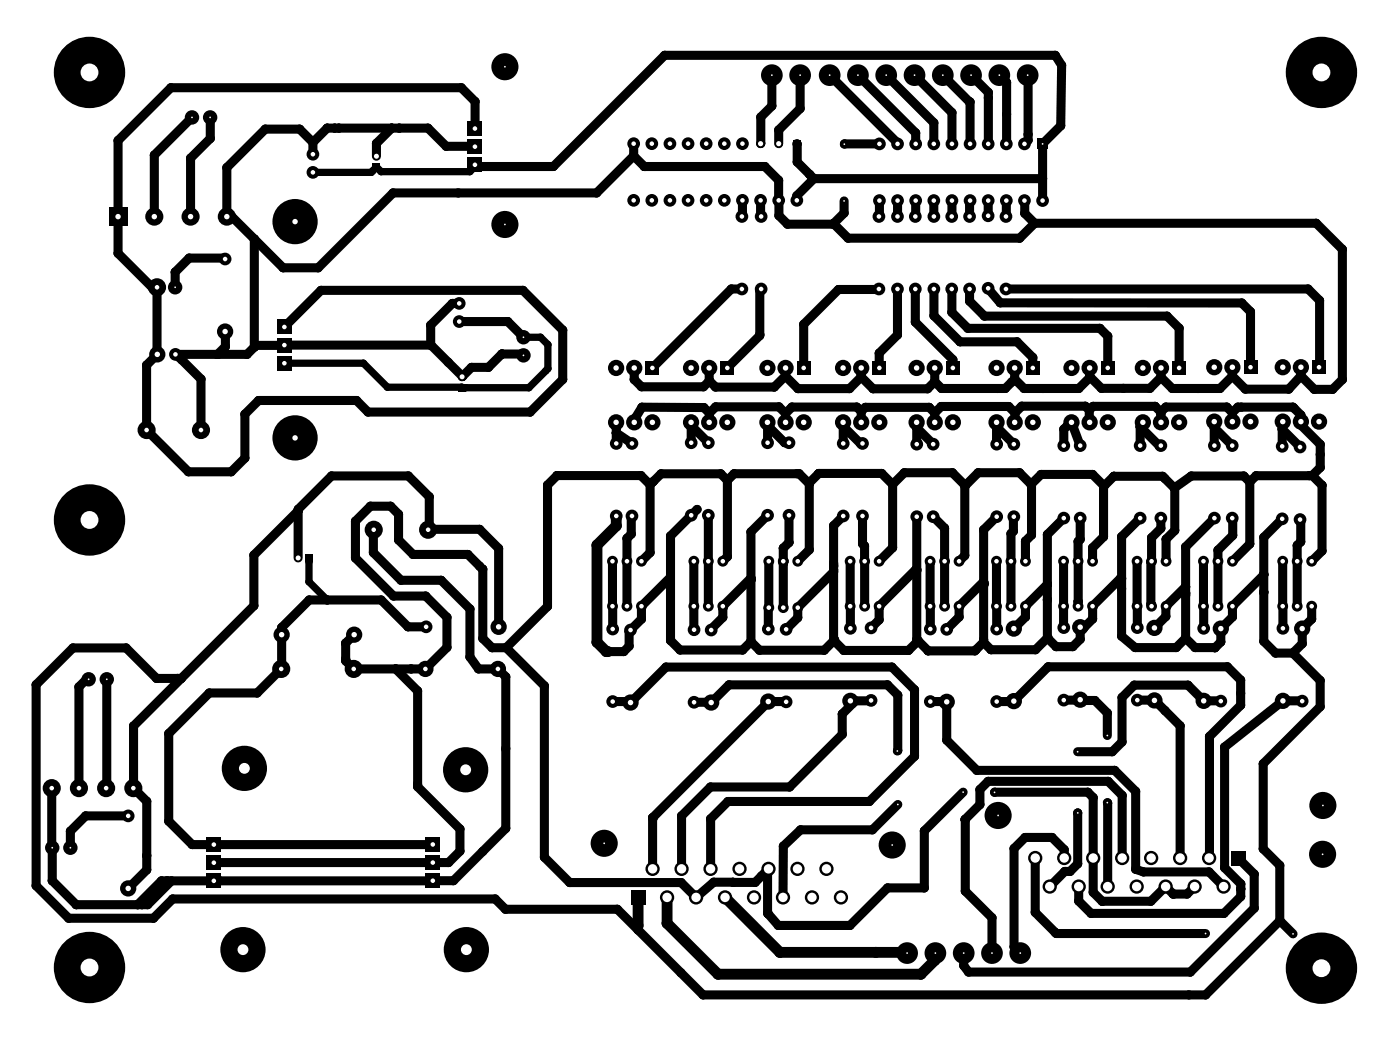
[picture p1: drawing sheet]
<svg xmlns="http://www.w3.org/2000/svg" width="196mm" height="147mm" viewBox="0 0 196 147" stroke-linecap="round" stroke-linejoin="round" font-family="sans-serif">
<g fill="none" stroke="#000" stroke-width="1.3">
<path d="M26.9 16.4l-5.3 5.3v8.6M29.4 16.4l.1 .1M29.5 16.5v2.9l-2.8 2.8v8.1M43.8 19.9l2-2h14.2l2.5 2.6h4M43.8 19.9v1.7M43.8 19.9l-1.8-1.8h-4.8l-5.4 5.4v6.8h.7l7.2 7.2h4.9l10.5-10.5h28.5l5.2-5.2M54.9 17.9l-2.2 2.2v1.8M66.5 18l.1-3.8-2-1.9h-40.7l-7.4 7.4v15.8l4.8 4.7h.7v9.4l-1.5 1.5v9.1l5.9 5.9h6l1.9-1.9v-6.2l1.9-1.9h13.7l1.7 1.6h22.7l4.5-4.5v-7l-5.5-5.5h-28.3l-5.2 5.1M108.1 10.5v4.3l-1.5 1.6v3.7M112.1 10.5v4.7l-3 3v1.9M116.2 10.5l9.5 9.5v.2M120.2 10.5l8.1 8.1v1.6"/>
<path d="M124.2 10.5l6.6 6.7v3M128.1 10.5l5.3 5.3v4.4M132.1 10.5l3.8 3.8v5.9M136 10.5l2.5 2.4-.1 7.3M140 10.5l1 1v8.7M144 10.5v9.1l-.5 .6M31.5 36.3l-.1-.1h-4.9l-2 1.9v2.1M35.6 33.5v15.1M66.5 23.1v.2h11l15.6-15.6h54.7l.9 1.4-.1 8.5-2.5 2.6v7.9M88.8 21.8l1.5 1.5h16.9l1.9 2v4.9l1.2 1.2h6.4l1.6-1.6v-1.7M88.8 20.1v1.7M104 28.1v2.1l-.1 .1"/>
<path d="M106.6 28.1v2.1v.1M111.6 20.1l.1 2.6 2.3 2.3M114 25l-2.4 2.4v.7M114 25h32.1M123.2 28.1l-.1 2.2M123.2 20.2h-4.9M125.7 28.1v2.2M125.7 30.3h.1M128.3 28.1l-.1 2.2M130.8 28.1v2.2M133.4 28.1l-.1 2.2M135.9 28.1l-.1 2.2"/>
<path d="M138.4 28.1v2.1M138.4 30.2h.1M141 28.1l-.1 2.2M143.5 28.1l.1 1.8 1.4 1.4M145 31.3h39.4l3.7 3.6v18.3l-1.4 1.3h-2.6l-1.8-1.8M145 31.3l-2.1 2.1h-24.1l-2-2.1M31.5 46.4l.1 2.1-1.1 1.1M64.3 45h6.8l2.2 2.2M64.3 42.5h-.9l-3.1 3v2.8M64.8 52.7l-4.4-4.4-24.5 .1-1.3 1.2h-10l3.6 3.5v7.1M73.3 49.8l-.1-.2h-2.9l-1.9 1.9h-2.3l-1.4 1.3M86.3 59.2v2.9"/>
<path d="M88.9 51.5v1.7l1 1h8.7l.8-.8M96.8 59.6l2.4 2.4M96.8 59.6v-.4v2.8M99.4 51.5v1.9M99.4 57.9v1.3M99.4 57.9l.9-.9h8.8l1 .9M99.4 57.9l-.8-.8-8.7-.1-1 1.7v.5M103.9 40.5h-1.4l-11.1 11M106.6 40.5l-.2 .2v6.3l-4.5 4.5M107.5 59.4h.1M107.5 59.2v2.8M107.5 59.6l2.4 2.4h.6"/>
<path d="M110.1 51.5v1.2l1.7 1.7h7.2l1.7-1.6M110.1 57.9v1.3M110.1 52.6l-1.6 1.6h-8.3l-.8-.8M118.1 59.2v2.9M118.1 59.7l2.4 2.4h.3M120.7 51.5v1.3M120.7 57.6v1.6M120.7 57.6l-.7-.6h-9.1l-.8 .9M120.7 52.8l1.6 1.7h7.7l1-1M120.7 57.6l.5-.5h9l.8 .7M123.1 40.5l-5.6 .1-4.9 4.8v6.1M125.7 40.5v6.4l-2.5 2.6v2"/>
<path d="M128.2 40.5v4.6l5.3 5.3v1.1M128.4 59.2v3M128.4 59.9l2.3 2.3M130.8 40.5h.1M130.8 40.5v3.7l3.7 3.7h8l2.2 2.2v1.4M131 51.5v2M131 57.8v1.4M133.3 40.5l.1 3.3 2.2 2.2h18.5l1.1 1.1v4.4M135.8 40.5v1.7l2.1 2.1h25.6l1.7 1.7v5.5M138.4 40.4h-.1h.1l1.7 2h33.9l1.2 1.3v7.7M139.6 59.2v3M139.6 59.8l2.4 2.4"/>
<path d="M140.9 40.5h42.4l1.6 1.6v9.3h-.1M142.2 51.5v1.6M142.2 53.1l-1.4 1.3h-8.9l-.9-.9M142.2 57.8l-.9-.9h-9.4l-.9 .9M142.2 57.8v1.4M152.6 57.5l-.5-.6h-9l-.9 .9M152.6 57.5l.5-.6h8.7l.8 .8M152.6 57.5l.1 1.7M152.7 51.5v1.2l1.6 1.7h6.8l1.6-1.5M152.7 52.8l-1.6 1.6h-7.6l-1.3-1.3M159.7 59.8l2.7 2.6h.2M159.7 59.8v2.6"/>
<path d="M160.1 59.2v.3M160.1 59.4l-.4 .4M162.6 57.7l.1 1.5M162.6 57.7l.7-.7h8.6l.8 .8M162.7 51.5v1.4M170.1 59.1v3.3M170.1 59.9l2.5 2.5M172.7 52.7l-1.8 1.7h-6.7l-1.5-1.5M172.7 51.4v1.3M172.7 57.8v1.3M172.7 57.8l.7-.8h7.7l1.2 1.1v1.4l2.7 2.8v3.2l-1.2 1.1M179.7 59.1h-.1v3.4"/>
<path d="M182.3 51.4v1.3M182.3 52.7l-1.7 1.8h-6.1l-1.8-1.8M41.8 71.6l-6.2 6.2v7.1l-16.9 16.8v8.7l1.9 1.9v9.6l-2.6 2.6M52.4 74.2l-.1 3.2 3.9 3.9h5.6l4 4v6.7l1.2 1.7h2.7M60 74.2h7.2l2.7 2.6v11M60.1 74.2v-4.6l-2.9-2.9h-10.8l-4.6 4.7v6.8M85.8 78.6v9.5M86.3 60.6l2.2 1.5M88.5 72.3l-.1 .1v2.4l-.6 .6v9.5M91.1 67.9v9.5l-1.2 1.2M91.1 67.9l-1.3-1.3h-11.8l-1.3 1.4v17l-5.8 5.7M97.2 78.6v9.6"/>
<path d="M97.7 71.4l-3.8 3.7v14.6l1.4 1.4h8.7l1.2-1.2M99.2 72.2v-.2v12.9M101.9 67.3l.9-.9h9.2l1.4 1.4M101.9 67.3l-.9-.9h-8.4l-1.5 1.5M101.9 67.3v10.7l-.6 .6M107.5 72.2l-2.3 2.3v15.4M107.7 78.6l-.1 9.5M110.5 72.2v3.8l-.8 .8v8.3M118.1 72.3l-1.3 1.3v16.1l1.4 1.4h9.1l1.3-1.3M119.1 78.6v9.4M120.8 72.3v3.9l.3 .3v8.4M125.1 67.9l1.6-1.7h6.7l1.8 1.8"/>
<path d="M125.1 67.9l-1.6-1.6h-8.8l-1.3 1.4v9.3l-1.6 1.6M125.1 67.9v8.8l-1.9 1.9M128.4 72.4v17.2l1.6 1.6h6.6l1.2-1.2M128.4 79.8h-.1l-5.1 5.1v1.9l-1.2 1.2M130.3 78.6v9.5M130.7 72.4l1.6 1.6v10.9M135.2 68v9.8l-.8 .8M139.6 78.6v9.5M139.6 72.4l-1.8 1.8v15.8M142 72.4v2l-.4 .4v10.1M144.5 67.8l1.4-1.3h7.2l1.6 1.6M144.5 67.8h-.1l-1.6-1.6h-5.8l-1.8 1.8"/>
<path d="M144.5 67.8v7.2l-.8 .8v2.8M149 78.6v9.3l.1 .1M149 62.4v-2.3l1.1-.9 1.2 3.2M149 72.6l-2.3 2.3v14.5M151.3 72.6v3l-.3 .3v9M159.3 78.6v9.3M159.7 72.6l-2.6 2.6v13.9l1.9 1.6h5.8l1.3-1.3M162.6 72.6v1.4l-1.3 1.3v3.3l-.1 .1v5.9l.1 .3M164.6 68.3l-1.7-1.6h-6.9l-1.4 1.5v7l-1.5 1.5v1.9M164.6 68.3v6l-1.2 1.2v3.1M168.6 78.6v9.4M170.1 72.6l-4 4v12.8"/>
<path d="M172.6 72.6l.1 2.4-2.1 2.1v7.8M175.1 67.5v8.7l-2.4 2.4M175.1 67.5l-.8-.8h-7.4l-2.3 1.6M179.6 72.7l-2.5 2.6v14.5l1.6 1.7h2.4M179.6 60.1l2.5 2.5M179.7 78.6v9.4M182.1 72.8l.1 .1v3l-.5 .5v8.5M183.8 66.6l1.4 1.4v9.2l-1.4 1.4M183.8 66.6h-7.8l-.9 .9M12.4 95.2h-.3l-1 1v14.2M15 95.2v15.1l-.1 .1M25.4 95h-3.5l-4.2-4.2h-7.5l-5.1 5.1v28.2l4.5 4.5h11.9l2.7-2.7h45.2l1.4 1.5h15.7l12 12h70.4l10.4-10.4"/>
<path d="M49.6 88.9l-1.2 1.2v2.5l1.2 1.1h10l3-3v-4.2l-3-3h-4.5l-5.3-5.3v-5.2l2.1-2.1h2.8l1.1 1.1v3.6l2.1 2.1h7.6l2.1 2v9.7l1.3 1.3h2M55.4 93.7l3.1 3.1v13.4l5.9 5.9v3.1l-1.6 1.6-32.8 .1M59.7 87.8h-2.5l-3.8-3.7h-10.1l-3.8 3.8v5.8l-3.5 3.4h-6.7l-5.7 5.7v12.2l3.3 3.3h33.7M69.7 93.7h.1M69.7 93.7l1.2 1.1v21.3l-7.4 7.3h-40.9l-3.3 3.3M70.9 90.7l5.4 5.4v24l3.5 3.5h15.6l2.1 2.1 2.5-2.1h5.8l1.9-1.9h-.2v6.2l1.5 1.8h10.1l5.2-5.3h5.2v-8l5.4-5.4M85.8 98.3h2v.1h.5l5-4.9h31.7l3.1 3.1v9.4l-6.3 6.3h-19.8l-2.4 2.4v7M93.9 80.9l-4 4v1.8l-1.8 1.8v2l-.7 .8h-2.3M97.2 98.4h2.4l2.5-2.5h22.2l1.5 1.5-.1 7.8M105.2 81l-3.9 3.9v1.6l-1.8 1.7 .1 .1M110.1 98.3h-2.5v-.2h.3l-16.5 16.5v7.1M116.8 80.1l-5 5v1.4l-1.7 1.7"/>
<path d="M116.9 89.6l-1.4 1.5h-9.1l-1.2-1.2M119.1 84.9v.1M119.8 98.2l-1.8 1.8v2.9l-7.4 7.4h-11.1l-4 4v7.4M122 98.1l-2.9 .1M130.3 98.3h2.3v5.4l4.3 4.2h19.3l2.9 3v10.9l1.1 .4h9.2l2 2M137.8 81.5l-3.4 3.4v1.5l-1.8 1.8M139.6 98.3h2.4l4.8-4.9h25.2l1.8 1.9v3.5l-4.4 4.4v17M146.7 81.9l-3 3v1.5l-1.7 1.7M146.7 89.4l-1.6 1.6h-6.3l-1-1M149 98.1l2.3-.1 .1 .1h2l1.7 1.8v3.1M153.1 84.9h.1M153.1 84.9v1.8l-1.2 1.2h-.6v1.7l-1 1h-2.3l-1.3-1.2"/>
<path d="M153.1 85.1h.1M157.1 81.1h-.2l-3.8 3.8M159.3 98.1h2.5l3.5 3.6v18.5M166.1 82.2l-2.7 2.7-.1 1.5-1.6 1.6M171 98.2h-2.4l-2.2-2.2h-7.5l-1.7 1.7v6.2l-1.4 1.4h-4.8M177.1 80.5l-4.4 4.4v1.5l-1.7 1.7v1.8l-.8 .9-2.8-.1-1.3-1.3M181.1 91.5l3.9 3.8v3.7l-8 8v11.9l2.3 2.3v7.8M182.4 98.2h-2.7l-8.1 6.5v16.9l2.2 2.2v1.8l-2.3 2.4h-18.6l-1.8-1.8v-2M183.8 84.9v1.8l-1.4 1.4v2.1l-1.3 1.3M7.2 110.4l.1 13 3.4 3.3h10l3.3-3.3M18 114.3h-6l-2.1 2.1v2.4M60.6 118.3h.1"/>
<path d="M125.8 112.7l-3.6 3.6h-10l-2.5 2.2v7.2M139.3 111h13.1l.8 .7v13.3l1.2 1.3h6.8l2.1-2.1 1.1 1.1h1.9l1.1-1.1M151 113.9v7.1l-1.1 1.1h-.7l-2.1 2.1M151 113.9h.1M155.1 112.4l.1 11.8M60.6 123.4h.1M89.4 129.7v.6M99.6 121.7h-.1M145 120.2v7.6l3 3h20.9M149.1 120.2v-1.2l-1.7-1.7h-3.8l-1.5 1.6v13.8l.8 .8M157.2 120.2v-8.8l-1.9-1.9h-16.9l-1.1 1.1v2.1l-2.1 2.1v10l3.8 3.8v4.9M173.5 120.2l2.2 2.3v4.7l-8.9 9h-31.1l-.7-.9v-1.8"/>
<path d="M173.8 124.5h.1M179.3 129l1.9 1.8"/>
</g>
<g fill="#000">
<circle cx="16.5" cy="19.7" r=".63"/>
<circle cx="23.9" cy="12.3" r=".63"/>
<circle cx="29.5" cy="16.5" r=".63"/>
<circle cx="29.5" cy="19.4" r=".63"/>
<circle cx="37.2" cy="18.1" r=".63"/>
<circle cx="42" cy="18.1" r=".63"/>
<circle cx="43.8" cy="20" r=".63"/>
<circle cx="45.8" cy="18" r=".63"/>
<circle cx="46.9" cy="18" r=".63"/>
<circle cx="47.5" cy="18" r=".63"/>
<circle cx="54.9" cy="18" r=".63"/>
<circle cx="55.9" cy="18" r=".63"/>
<circle cx="60" cy="18" r=".63"/>
<circle cx="64.6" cy="12.3" r=".63"/>
<circle cx="66.6" cy="18" r=".63"/>
<circle cx="66.6" cy="14.2" r=".63"/>
<circle cx="93.1" cy="7.8" r=".63"/>
<circle cx="106.6" cy="16.4" r=".63"/>
<circle cx="108.1" cy="14.9" r=".63"/>
<circle cx="109.1" cy="18.2" r=".63"/>
<circle cx="112.1" cy="15.2" r=".63"/>
<circle cx="112.1" cy="10.5" r=".63"/>
<circle cx="128.3" cy="18.6" r=".63"/>
<circle cx="130.8" cy="17.2" r=".63"/>
<circle cx="133.4" cy="15.8" r=".63"/>
<circle cx="135.8" cy="14.3" r=".63"/>
<circle cx="135.9" cy="14.3" r=".63"/>
<circle cx="138.5" cy="13" r=".63"/>
<circle cx="138.5" cy="13.7" r=".63"/>
<circle cx="141" cy="16" r=".63"/>
<circle cx="141" cy="11.6" r=".63"/>
<circle cx="144" cy="18.8" r=".63"/>
<circle cx="144" cy="19.7" r=".63"/>
<circle cx="144" cy="10.6" r=".63"/>
<circle cx="147.8" cy="7.8" r=".63"/>
<circle cx="148.6" cy="17.6" r=".63"/>
<circle cx="148.7" cy="9.2" r=".63"/>
<circle cx="16.5" cy="35.5" r=".63"/>
<circle cx="21.6" cy="21.7" r=".63"/>
<circle cx="24.5" cy="38.1" r=".63"/>
<circle cx="26.5" cy="36.2" r=".63"/>
<circle cx="26.7" cy="22.2" r=".63"/>
<circle cx="31.4" cy="36.2" r=".63"/>
<circle cx="31.8" cy="23.5" r=".63"/>
<circle cx="32.5" cy="30.4" r=".63"/>
<circle cx="35.6" cy="33.5" r=".63"/>
<circle cx="39.7" cy="37.5" r=".63"/>
<circle cx="44.6" cy="37.5" r=".63"/>
<circle cx="52" cy="24.1" r=".51"/>
<circle cx="52.2" cy="23.9" r=".51"/>
<circle cx="52.7" cy="20.1" r=".63"/>
<circle cx="53.4" cy="24" r=".51"/>
<circle cx="55.1" cy="27" r=".63"/>
<circle cx="62.5" cy="20.5" r=".63"/>
<circle cx="64.2" cy="27" r=".63"/>
<circle cx="65.8" cy="24" r=".51"/>
<circle cx="66.5" cy="20.5" r=".63"/>
<circle cx="66.5" cy="23.3" r=".51"/>
<circle cx="66.5" cy="23.3" r=".63"/>
<circle cx="77.5" cy="23.3" r=".63"/>
<circle cx="83.6" cy="27" r=".63"/>
<circle cx="88.8" cy="21.8" r=".63"/>
<circle cx="90.3" cy="23.3" r=".63"/>
<circle cx="90.4" cy="23.3" r=".63"/>
<circle cx="104" cy="30.3" r=".63"/>
<circle cx="106.6" cy="30.3" r=".63"/>
<circle cx="106.6" cy="20.1" r=".63"/>
<circle cx="107.2" cy="23.3" r=".63"/>
<circle cx="109.1" cy="25.3" r=".63"/>
<circle cx="109.1" cy="28.1" r=".63"/>
<circle cx="109.1" cy="30.2" r=".63"/>
<circle cx="110.3" cy="31.4" r=".63"/>
<circle cx="111.6" cy="27.4" r=".63"/>
<circle cx="111.7" cy="20.2" r=".63"/>
<circle cx="111.7" cy="22.7" r=".63"/>
<circle cx="113.4" cy="24.4" r=".63"/>
<circle cx="114" cy="25" r=".63"/>
<circle cx="116.7" cy="31.4" r=".63"/>
<circle cx="116.8" cy="31.3" r=".63"/>
<circle cx="118.3" cy="29.9" r=".63"/>
<circle cx="118.3" cy="20.2" r=".38"/>
<circle cx="118.3" cy="20.2" r=".63"/>
<circle cx="118.8" cy="33.4" r=".63"/>
<circle cx="123.2" cy="30.3" r=".63"/>
<circle cx="125.7" cy="20" r=".63"/>
<circle cx="125.7" cy="30.3" r=".63"/>
<circle cx="128.3" cy="30.3" r=".63"/>
<circle cx="130.8" cy="30.3" r=".63"/>
<circle cx="133.4" cy="30.3" r=".63"/>
<circle cx="135.8" cy="28.2" r=".63"/>
<circle cx="135.9" cy="20.2" r=".63"/>
<circle cx="138.4" cy="30.2" r=".63"/>
<circle cx="138.5" cy="20.1" r=".63"/>
<circle cx="141" cy="30.3" r=".63"/>
<circle cx="141" cy="20.1" r=".63"/>
<circle cx="142.9" cy="33.4" r=".63"/>
<circle cx="143.6" cy="29.9" r=".63"/>
<circle cx="143.6" cy="28.1" r=".63"/>
<circle cx="145" cy="31.3" r=".63"/>
<circle cx="146.1" cy="25" r=".63"/>
<circle cx="184.4" cy="31.3" r=".63"/>
<circle cx="188.1" cy="34.9" r=".63"/>
<circle cx="20.5" cy="51.2" r=".63"/>
<circle cx="21.3" cy="40.3" r=".63"/>
<circle cx="22" cy="49.6" r=".63"/>
<circle cx="25.5" cy="50.4" r=".63"/>
<circle cx="28.2" cy="53.1" r=".63"/>
<circle cx="30.5" cy="49.7" r=".63"/>
<circle cx="31.6" cy="46.5" r=".63"/>
<circle cx="31.6" cy="48.6" r=".63"/>
<circle cx="34.3" cy="58" r=".63"/>
<circle cx="34.6" cy="49.7" r=".63"/>
<circle cx="35.6" cy="48.6" r=".63"/>
<circle cx="35.9" cy="48.4" r=".63"/>
<circle cx="36.2" cy="56.1" r=".63"/>
<circle cx="39.8" cy="48.4" r=".63"/>
<circle cx="45" cy="40.7" r=".63"/>
<circle cx="49.9" cy="56.1" r=".63"/>
<circle cx="50.9" cy="50.9" r=".51"/>
<circle cx="51.6" cy="57.7" r=".63"/>
<circle cx="54.3" cy="54.2" r=".51"/>
<circle cx="60.3" cy="48.4" r=".63"/>
<circle cx="60.3" cy="45.6" r=".63"/>
<circle cx="60.4" cy="48.4" r=".63"/>
<circle cx="62.8" cy="50.8" r=".63"/>
<circle cx="63.4" cy="42.5" r=".63"/>
<circle cx="64.7" cy="54.2" r=".51"/>
<circle cx="64.7" cy="54.3" r=".51"/>
<circle cx="64.8" cy="52.7" r=".63"/>
<circle cx="65.3" cy="54.3" r=".51"/>
<circle cx="66.1" cy="51.5" r=".63"/>
<circle cx="68.4" cy="51.5" r=".63"/>
<circle cx="70.3" cy="49.6" r=".63"/>
<circle cx="70.4" cy="49.6" r=".63"/>
<circle cx="71.1" cy="45.1" r=".63"/>
<circle cx="73.2" cy="49.6" r=".63"/>
<circle cx="73.3" cy="40.7" r=".63"/>
<circle cx="74.1" cy="54.3" r=".51"/>
<circle cx="74.3" cy="57.7" r=".63"/>
<circle cx="75.7" cy="47.2" r=".51"/>
<circle cx="76.5" cy="51.9" r=".51"/>
<circle cx="76.8" cy="51.6" r=".51"/>
<circle cx="76.8" cy="48.3" r=".51"/>
<circle cx="78.8" cy="46.3" r=".63"/>
<circle cx="78.8" cy="53.2" r=".63"/>
<circle cx="86.3" cy="59.2" r=".63"/>
<circle cx="86.3" cy="59.9" r=".63"/>
<circle cx="88.9" cy="53.2" r=".63"/>
<circle cx="88.9" cy="58.7" r=".63"/>
<circle cx="89" cy="58.6" r=".63"/>
<circle cx="89.9" cy="54.2" r=".63"/>
<circle cx="89.9" cy="57.1" r=".63"/>
<circle cx="96.8" cy="59.6" r=".63"/>
<circle cx="96.8" cy="59.2" r=".63"/>
<circle cx="98.6" cy="54.2" r=".63"/>
<circle cx="98.6" cy="57.1" r=".63"/>
<circle cx="99.4" cy="53.3" r=".63"/>
<circle cx="99.4" cy="53.4" r=".63"/>
<circle cx="99.4" cy="59.1" r=".63"/>
<circle cx="99.4" cy="57.9" r=".63"/>
<circle cx="100.2" cy="54.2" r=".63"/>
<circle cx="100.3" cy="57" r=".63"/>
<circle cx="102.5" cy="40.5" r=".63"/>
<circle cx="106.4" cy="40.7" r=".63"/>
<circle cx="106.4" cy="46.8" r=".63"/>
<circle cx="106.4" cy="47" r=".63"/>
<circle cx="107.5" cy="59.4" r=".63"/>
<circle cx="107.5" cy="59.2" r=".63"/>
<circle cx="107.5" cy="59.6" r=".63"/>
<circle cx="108.5" cy="54.2" r=".63"/>
<circle cx="109.1" cy="57" r=".63"/>
<circle cx="110.1" cy="57.9" r=".63"/>
<circle cx="110.1" cy="52.6" r=".63"/>
<circle cx="110.1" cy="52.7" r=".63"/>
<circle cx="110.9" cy="57" r=".63"/>
<circle cx="111.8" cy="54.5" r=".63"/>
<circle cx="112.6" cy="45.4" r=".63"/>
<circle cx="117.5" cy="40.6" r=".63"/>
<circle cx="118.1" cy="59.2" r=".63"/>
<circle cx="118.1" cy="59.7" r=".63"/>
<circle cx="119" cy="54.5" r=".63"/>
<circle cx="120" cy="57" r=".63"/>
<circle cx="120.7" cy="52.4" r=".63"/>
<circle cx="120.7" cy="57.7" r=".63"/>
<circle cx="120.7" cy="52.8" r=".63"/>
<circle cx="121.2" cy="57.1" r=".63"/>
<circle cx="122.3" cy="54.5" r=".63"/>
<circle cx="123.1" cy="40.6" r=".63"/>
<circle cx="123.2" cy="49.5" r=".63"/>
<circle cx="123.2" cy="51.5" r=".63"/>
<circle cx="125.7" cy="46.9" r=".63"/>
<circle cx="128.2" cy="45.1" r=".63"/>
<circle cx="128.2" cy="40.5" r=".63"/>
<circle cx="128.4" cy="59.9" r=".63"/>
<circle cx="128.4" cy="59.8" r=".63"/>
<circle cx="128.4" cy="59.2" r=".63"/>
<circle cx="130" cy="54.5" r=".63"/>
<circle cx="130.2" cy="57.1" r=".63"/>
<circle cx="130.8" cy="44.2" r=".63"/>
<circle cx="130.8" cy="40.5" r=".63"/>
<circle cx="131" cy="57.9" r=".63"/>
<circle cx="131" cy="53.5" r=".63"/>
<circle cx="131.9" cy="57" r=".63"/>
<circle cx="131.9" cy="54.4" r=".63"/>
<circle cx="132" cy="57" r=".63"/>
<circle cx="133.4" cy="43.8" r=".63"/>
<circle cx="133.4" cy="40.5" r=".63"/>
<circle cx="133.5" cy="50.4" r=".63"/>
<circle cx="134.5" cy="47.9" r=".63"/>
<circle cx="135.6" cy="46" r=".63"/>
<circle cx="135.8" cy="42.2" r=".63"/>
<circle cx="137.9" cy="44.3" r=".63"/>
<circle cx="138.3" cy="40.4" r=".63"/>
<circle cx="138.4" cy="40.4" r=".63"/>
<circle cx="139.6" cy="59.8" r=".63"/>
<circle cx="139.6" cy="59.3" r=".63"/>
<circle cx="139.7" cy="54.4" r=".63"/>
<circle cx="140.1" cy="42.4" r=".63"/>
<circle cx="140.8" cy="54.4" r=".63"/>
<circle cx="141.3" cy="57" r=".63"/>
<circle cx="141.7" cy="53.5" r=".63"/>
<circle cx="142.2" cy="53.1" r=".63"/>
<circle cx="142.2" cy="57.8" r=".63"/>
<circle cx="142.2" cy="59.1" r=".63"/>
<circle cx="142.5" cy="47.9" r=".63"/>
<circle cx="143.1" cy="56.9" r=".63"/>
<circle cx="143.5" cy="54.4" r=".63"/>
<circle cx="144.7" cy="50.1" r=".63"/>
<circle cx="146.1" cy="54.4" r=".63"/>
<circle cx="149.5" cy="59.7" r=".63"/>
<circle cx="151.1" cy="54.4" r=".63"/>
<circle cx="152.1" cy="56.9" r=".63"/>
<circle cx="152.6" cy="59.1" r=".63"/>
<circle cx="152.6" cy="57.5" r=".63"/>
<circle cx="152.6" cy="59" r=".63"/>
<circle cx="152.7" cy="52.8" r=".63"/>
<circle cx="153.1" cy="56.9" r=".63"/>
<circle cx="154.1" cy="46" r=".63"/>
<circle cx="154.3" cy="54.4" r=".63"/>
<circle cx="155.2" cy="47.1" r=".63"/>
<circle cx="157.4" cy="54.4" r=".63"/>
<circle cx="159.7" cy="59.8" r=".63"/>
<circle cx="160.1" cy="59.5" r=".63"/>
<circle cx="160.1" cy="59.4" r=".63"/>
<circle cx="161.1" cy="54.4" r=".63"/>
<circle cx="161.8" cy="56.9" r=".63"/>
<circle cx="162.6" cy="52.9" r=".63"/>
<circle cx="162.6" cy="58" r=".63"/>
<circle cx="162.6" cy="57.7" r=".63"/>
<circle cx="162.6" cy="59.2" r=".63"/>
<circle cx="162.7" cy="52.9" r=".63"/>
<circle cx="163.3" cy="57" r=".63"/>
<circle cx="163.5" cy="44.3" r=".63"/>
<circle cx="164.2" cy="54.4" r=".63"/>
<circle cx="165.2" cy="46" r=".63"/>
<circle cx="167.8" cy="54.4" r=".63"/>
<circle cx="170.1" cy="59.9" r=".63"/>
<circle cx="170.9" cy="54.4" r=".63"/>
<circle cx="171.9" cy="57" r=".63"/>
<circle cx="172.6" cy="52.8" r=".63"/>
<circle cx="172.7" cy="52.7" r=".63"/>
<circle cx="172.7" cy="57.8" r=".63"/>
<circle cx="173.4" cy="57" r=".63"/>
<circle cx="173.9" cy="57" r=".63"/>
<circle cx="174" cy="42.5" r=".63"/>
<circle cx="174.5" cy="54.5" r=".63"/>
<circle cx="175.2" cy="43.7" r=".63"/>
<circle cx="179.6" cy="59.3" r=".63"/>
<circle cx="179.6" cy="59.2" r=".63"/>
<circle cx="180.6" cy="54.5" r=".63"/>
<circle cx="181.1" cy="57" r=".63"/>
<circle cx="181.3" cy="57.2" r=".63"/>
<circle cx="182.3" cy="58.2" r=".63"/>
<circle cx="182.3" cy="59.6" r=".63"/>
<circle cx="182.3" cy="52.7" r=".63"/>
<circle cx="183.3" cy="40.5" r=".63"/>
<circle cx="184.1" cy="54.6" r=".63"/>
<circle cx="184.9" cy="42.1" r=".63"/>
<circle cx="184.9" cy="51.4" r=".63"/>
<circle cx="186.7" cy="54.6" r=".63"/>
<circle cx="188.1" cy="53.2" r=".63"/>
<circle cx="26.4" cy="66.1" r=".63"/>
<circle cx="32.4" cy="66.1" r=".63"/>
<circle cx="34.3" cy="64.2" r=".63"/>
<circle cx="35.6" cy="77.8" r=".63"/>
<circle cx="41.8" cy="71.6" r=".63"/>
<circle cx="41.8" cy="71.4" r=".63"/>
<circle cx="43.3" cy="78.7" r=".51"/>
<circle cx="46.4" cy="66.7" r=".63"/>
<circle cx="49.8" cy="73" r=".63"/>
<circle cx="49.8" cy="78.2" r=".63"/>
<circle cx="51.9" cy="70.9" r=".63"/>
<circle cx="52.3" cy="77.4" r=".63"/>
<circle cx="52.3" cy="74.3" r=".63"/>
<circle cx="54.7" cy="70.9" r=".63"/>
<circle cx="55.8" cy="75.7" r=".63"/>
<circle cx="55.8" cy="72.1" r=".63"/>
<circle cx="57.2" cy="66.7" r=".63"/>
<circle cx="57.9" cy="77.7" r=".63"/>
<circle cx="60" cy="74.2" r=".63"/>
<circle cx="60.1" cy="69.6" r=".63"/>
<circle cx="60.1" cy="74.2" r=".63"/>
<circle cx="65.5" cy="77.7" r=".63"/>
<circle cx="67.2" cy="79.3" r=".63"/>
<circle cx="67.2" cy="74.2" r=".63"/>
<circle cx="67.6" cy="79.8" r=".63"/>
<circle cx="69.9" cy="76.8" r=".63"/>
<circle cx="76.7" cy="68" r=".63"/>
<circle cx="78" cy="66.6" r=".63"/>
<circle cx="78.1" cy="66.6" r=".63"/>
<circle cx="83.6" cy="76.4" r=".76"/>
<circle cx="86.3" cy="73.7" r=".76"/>
<circle cx="86.3" cy="60.7" r=".63"/>
<circle cx="87.8" cy="75.4" r=".63"/>
<circle cx="88.4" cy="74.8" r=".63"/>
<circle cx="88.4" cy="72.4" r=".63"/>
<circle cx="89.8" cy="66.6" r=".63"/>
<circle cx="91.1" cy="67.9" r=".63"/>
<circle cx="91.1" cy="77.4" r=".63"/>
<circle cx="91.5" cy="67.5" r=".63"/>
<circle cx="92.6" cy="66.4" r=".63"/>
<circle cx="93.9" cy="75.1" r=".63"/>
<circle cx="97.7" cy="71.4" r=".63"/>
<circle cx="99.2" cy="72.1" r=".63"/>
<circle cx="101" cy="66.4" r=".63"/>
<circle cx="101.9" cy="78" r=".63"/>
<circle cx="101.9" cy="67.3" r=".63"/>
<circle cx="102.8" cy="66.4" r=".63"/>
<circle cx="105.2" cy="74.5" r=".63"/>
<circle cx="109.7" cy="78.9" r=".63"/>
<circle cx="109.7" cy="78.6" r=".63"/>
<circle cx="109.7" cy="76.8" r=".63"/>
<circle cx="109.9" cy="62" r=".63"/>
<circle cx="110.5" cy="76" r=".63"/>
<circle cx="111.6" cy="66.4" r=".63"/>
<circle cx="112" cy="66.4" r=".63"/>
<circle cx="113.4" cy="67.7" r=".63"/>
<circle cx="113.4" cy="67.8" r=".63"/>
<circle cx="113.4" cy="77" r=".63"/>
<circle cx="114.7" cy="66.3" r=".63"/>
<circle cx="116.8" cy="79.1" r=".63"/>
<circle cx="116.8" cy="78.9" r=".63"/>
<circle cx="116.8" cy="79.2" r=".63"/>
<circle cx="116.8" cy="79.4" r=".63"/>
<circle cx="116.8" cy="79.9" r=".63"/>
<circle cx="116.8" cy="79.3" r=".63"/>
<circle cx="116.8" cy="73.7" r=".63"/>
<circle cx="116.8" cy="79.8" r=".63"/>
<circle cx="120.5" cy="62.1" r=".63"/>
<circle cx="120.8" cy="76.2" r=".63"/>
<circle cx="121.1" cy="76.5" r=".63"/>
<circle cx="121.1" cy="78.6" r=".63"/>
<circle cx="123.5" cy="66.3" r=".63"/>
<circle cx="125.1" cy="67.9" r=".63"/>
<circle cx="125.1" cy="76.7" r=".63"/>
<circle cx="126.7" cy="66.2" r=".63"/>
<circle cx="128.3" cy="79.8" r=".63"/>
<circle cx="128.4" cy="79.8" r=".63"/>
<circle cx="130.3" cy="78.8" r=".63"/>
<circle cx="130.4" cy="78.7" r=".63"/>
<circle cx="132.3" cy="74" r=".63"/>
<circle cx="133.4" cy="66.2" r=".63"/>
<circle cx="135.2" cy="77.8" r=".63"/>
<circle cx="135.2" cy="68.1" r=".63"/>
<circle cx="135.2" cy="68" r=".63"/>
<circle cx="137" cy="66.2" r=".63"/>
<circle cx="137.8" cy="74.2" r=".63"/>
<circle cx="139.6" cy="62.2" r=".63"/>
<circle cx="141.6" cy="74.8" r=".63"/>
<circle cx="142" cy="72.5" r=".63"/>
<circle cx="142" cy="74.4" r=".63"/>
<circle cx="142.8" cy="66.2" r=".63"/>
<circle cx="143.7" cy="75.8" r=".63"/>
<circle cx="144.4" cy="67.8" r=".63"/>
<circle cx="144.5" cy="67.8" r=".63"/>
<circle cx="144.5" cy="75" r=".63"/>
<circle cx="145.9" cy="66.5" r=".63"/>
<circle cx="146.7" cy="74.9" r=".63"/>
<circle cx="149" cy="60.1" r=".63"/>
<circle cx="151" cy="75.9" r=".63"/>
<circle cx="151.1" cy="78.7" r=".63"/>
<circle cx="151.3" cy="72.6" r=".63"/>
<circle cx="151.3" cy="75.6" r=".63"/>
<circle cx="153.1" cy="76.8" r=".63"/>
<circle cx="153.1" cy="66.5" r=".63"/>
<circle cx="154.6" cy="68.2" r=".63"/>
<circle cx="154.6" cy="75.2" r=".63"/>
<circle cx="154.7" cy="68.1" r=".63"/>
<circle cx="156" cy="66.7" r=".63"/>
<circle cx="156.1" cy="66.7" r=".63"/>
<circle cx="157.1" cy="75.2" r=".63"/>
<circle cx="161.2" cy="78.7" r=".63"/>
<circle cx="161.3" cy="75.3" r=".63"/>
<circle cx="162.4" cy="62.4" r=".63"/>
<circle cx="162.6" cy="74" r=".63"/>
<circle cx="162.9" cy="66.7" r=".63"/>
<circle cx="163.2" cy="67" r=".63"/>
<circle cx="163.4" cy="75.5" r=".63"/>
<circle cx="164.5" cy="68.3" r=".63"/>
<circle cx="164.6" cy="74.3" r=".63"/>
<circle cx="164.6" cy="68.3" r=".63"/>
<circle cx="166.1" cy="76.6" r=".63"/>
<circle cx="166.9" cy="66.7" r=".63"/>
<circle cx="170.1" cy="62.4" r=".63"/>
<circle cx="170.6" cy="77.1" r=".63"/>
<circle cx="172.7" cy="75" r=".63"/>
<circle cx="172.7" cy="72.7" r=".63"/>
<circle cx="174.3" cy="66.7" r=".63"/>
<circle cx="175.1" cy="67.5" r=".63"/>
<circle cx="175.1" cy="76.2" r=".63"/>
<circle cx="176" cy="66.7" r=".63"/>
<circle cx="177.1" cy="75.3" r=".63"/>
<circle cx="179.6" cy="60.1" r=".63"/>
<circle cx="181.7" cy="76.4" r=".63"/>
<circle cx="182.2" cy="75.9" r=".63"/>
<circle cx="182.2" cy="72.9" r=".63"/>
<circle cx="183.5" cy="66.7" r=".63"/>
<circle cx="183.5" cy="66.6" r=".63"/>
<circle cx="183.8" cy="66.6" r=".63"/>
<circle cx="185" cy="63.7" r=".63"/>
<circle cx="185" cy="65.5" r=".63"/>
<circle cx="185" cy="62.3" r=".63"/>
<circle cx="185.2" cy="68" r=".63"/>
<circle cx="185.2" cy="77.2" r=".63"/>
<circle cx="5.1" cy="95.9" r=".63"/>
<circle cx="10.2" cy="90.8" r=".63"/>
<circle cx="11.1" cy="96.2" r=".63"/>
<circle cx="12.1" cy="95.2" r=".63"/>
<circle cx="17.7" cy="90.8" r=".63"/>
<circle cx="21.9" cy="95.1" r=".63"/>
<circle cx="24.9" cy="95.1" r=".63"/>
<circle cx="25.4" cy="95.1" r=".63"/>
<circle cx="29.3" cy="97.1" r=".63"/>
<circle cx="35.6" cy="84.9" r=".63"/>
<circle cx="36" cy="97.1" r=".63"/>
<circle cx="39.5" cy="93.7" r=".63"/>
<circle cx="39.5" cy="87.9" r=".63"/>
<circle cx="43.3" cy="81.5" r=".51"/>
<circle cx="43.3" cy="84.1" r=".63"/>
<circle cx="45.8" cy="84.1" r=".51"/>
<circle cx="45.8" cy="84.1" r=".63"/>
<circle cx="48.4" cy="92.3" r=".63"/>
<circle cx="48.4" cy="92.6" r=".63"/>
<circle cx="48.4" cy="90.1" r=".63"/>
<circle cx="49.5" cy="93.7" r=".63"/>
<circle cx="53.4" cy="84.1" r=".63"/>
<circle cx="55.1" cy="83.5" r=".63"/>
<circle cx="55.4" cy="93.7" r=".63"/>
<circle cx="56.2" cy="81.3" r=".63"/>
<circle cx="57.2" cy="87.8" r=".63"/>
<circle cx="57.6" cy="93.7" r=".63"/>
<circle cx="58.5" cy="96.8" r=".63"/>
<circle cx="59.6" cy="83.5" r=".63"/>
<circle cx="61.8" cy="81.3" r=".63"/>
<circle cx="62.6" cy="86.5" r=".63"/>
<circle cx="62.6" cy="90.7" r=".63"/>
<circle cx="65.8" cy="85.3" r=".63"/>
<circle cx="65.8" cy="92.1" r=".63"/>
<circle cx="67" cy="93.7" r=".63"/>
<circle cx="67.6" cy="89.5" r=".63"/>
<circle cx="68.9" cy="90.8" r=".63"/>
<circle cx="69.7" cy="93.7" r=".63"/>
<circle cx="70.9" cy="94.8" r=".63"/>
<circle cx="70.9" cy="90.8" r=".63"/>
<circle cx="76.3" cy="96.1" r=".63"/>
<circle cx="76.7" cy="85" r=".63"/>
<circle cx="83.6" cy="90" r=".76"/>
<circle cx="84.9" cy="91.3" r=".76"/>
<circle cx="85.1" cy="91.3" r=".76"/>
<circle cx="85.1" cy="91.3" r=".63"/>
<circle cx="85.8" cy="85" r=".63"/>
<circle cx="87.4" cy="91.3" r=".63"/>
<circle cx="87.8" cy="98.3" r=".63"/>
<circle cx="87.8" cy="98.4" r=".63"/>
<circle cx="88.1" cy="90.5" r=".63"/>
<circle cx="88.1" cy="88.5" r=".63"/>
<circle cx="88.3" cy="98.4" r=".63"/>
<circle cx="89.9" cy="86.7" r=".63"/>
<circle cx="89.9" cy="85" r=".63"/>
<circle cx="93.3" cy="93.5" r=".63"/>
<circle cx="93.9" cy="81" r=".63"/>
<circle cx="93.9" cy="89.7" r=".63"/>
<circle cx="93.9" cy="81.1" r=".63"/>
<circle cx="93.9" cy="80.9" r=".63"/>
<circle cx="95.3" cy="91.1" r=".63"/>
<circle cx="97.2" cy="88.2" r=".63"/>
<circle cx="99.5" cy="88.2" r=".63"/>
<circle cx="99.6" cy="88.2" r=".63"/>
<circle cx="99.6" cy="98.4" r=".63"/>
<circle cx="101.3" cy="85.2" r=".63"/>
<circle cx="101.3" cy="86.5" r=".63"/>
<circle cx="102.1" cy="96" r=".63"/>
<circle cx="104" cy="91.1" r=".63"/>
<circle cx="105.2" cy="81" r=".63"/>
<circle cx="105.2" cy="89.8" r=".63"/>
<circle cx="105.2" cy="81.2" r=".63"/>
<circle cx="105.2" cy="89.9" r=".63"/>
<circle cx="105.2" cy="81.3" r=".63"/>
<circle cx="106.4" cy="91.1" r=".63"/>
<circle cx="107.6" cy="85.2" r=".63"/>
<circle cx="107.6" cy="98.1" r=".63"/>
<circle cx="107.7" cy="98.3" r=".63"/>
<circle cx="107.9" cy="98.1" r=".63"/>
<circle cx="110.1" cy="98.3" r=".63"/>
<circle cx="111.8" cy="86.5" r=".63"/>
<circle cx="115.5" cy="91.1" r=".63"/>
<circle cx="116.8" cy="89.7" r=".63"/>
<circle cx="116.8" cy="80.1" r=".63"/>
<circle cx="116.9" cy="89.6" r=".63"/>
<circle cx="118.2" cy="91.1" r=".63"/>
<circle cx="119.1" cy="85.1" r=".63"/>
<circle cx="119.1" cy="85" r=".63"/>
<circle cx="119.6" cy="98.2" r=".63"/>
<circle cx="119.8" cy="98.2" r=".63"/>
<circle cx="122" cy="98.2" r=".63"/>
<circle cx="123.2" cy="86.8" r=".63"/>
<circle cx="123.2" cy="85.1" r=".63"/>
<circle cx="124.3" cy="96" r=".63"/>
<circle cx="125" cy="93.5" r=".63"/>
<circle cx="125.8" cy="97.4" r=".63"/>
<circle cx="127.3" cy="91.1" r=".63"/>
<circle cx="128.1" cy="96.6" r=".63"/>
<circle cx="128.4" cy="89.6" r=".63"/>
<circle cx="128.4" cy="80" r=".63"/>
<circle cx="128.6" cy="89.8" r=".63"/>
<circle cx="130" cy="91.2" r=".63"/>
<circle cx="130.3" cy="85" r=".63"/>
<circle cx="132.6" cy="98.3" r=".63"/>
<circle cx="134.4" cy="86.4" r=".63"/>
<circle cx="136.6" cy="91.2" r=".63"/>
<circle cx="136.7" cy="91" r=".63"/>
<circle cx="137.8" cy="90" r=".63"/>
<circle cx="137.8" cy="81.5" r=".63"/>
<circle cx="137.8" cy="81.6" r=".63"/>
<circle cx="137.8" cy="81.8" r=".63"/>
<circle cx="137.8" cy="89.6" r=".63"/>
<circle cx="138.8" cy="91" r=".63"/>
<circle cx="139.6" cy="85" r=".63"/>
<circle cx="142" cy="98.3" r=".63"/>
<circle cx="143.7" cy="86.4" r=".63"/>
<circle cx="145.1" cy="91" r=".63"/>
<circle cx="146.7" cy="81.8" r=".63"/>
<circle cx="146.7" cy="89.4" r=".63"/>
<circle cx="146.7" cy="81.9" r=".63"/>
<circle cx="146.7" cy="84" r=".63"/>
<circle cx="146.8" cy="93.4" r=".63"/>
<circle cx="148" cy="90.6" r=".63"/>
<circle cx="149" cy="87.9" r=".63"/>
<circle cx="149.1" cy="88" r=".63"/>
<circle cx="150.3" cy="90.6" r=".63"/>
<circle cx="151" cy="84.3" r=".63"/>
<circle cx="151.1" cy="84.3" r=".63"/>
<circle cx="151.3" cy="98.1" r=".63"/>
<circle cx="151.3" cy="89.6" r=".63"/>
<circle cx="151.4" cy="98.1" r=".63"/>
<circle cx="151.9" cy="87.9" r=".63"/>
<circle cx="153.1" cy="85.1" r=".63"/>
<circle cx="153.1" cy="85" r=".63"/>
<circle cx="153.1" cy="86.7" r=".63"/>
<circle cx="153.4" cy="98.1" r=".63"/>
<circle cx="155.1" cy="99.9" r=".63"/>
<circle cx="156.9" cy="81.1" r=".63"/>
<circle cx="157.1" cy="82.5" r=".63"/>
<circle cx="157.1" cy="89.1" r=".63"/>
<circle cx="157.1" cy="81.1" r=".63"/>
<circle cx="157.2" cy="97.7" r=".63"/>
<circle cx="158.9" cy="96" r=".63"/>
<circle cx="159" cy="90.7" r=".63"/>
<circle cx="159.3" cy="85" r=".63"/>
<circle cx="161.2" cy="84.6" r=".63"/>
<circle cx="161.3" cy="84.7" r=".63"/>
<circle cx="161.7" cy="98.1" r=".63"/>
<circle cx="161.8" cy="98.1" r=".63"/>
<circle cx="163.2" cy="99.6" r=".63"/>
<circle cx="163.3" cy="86.4" r=".63"/>
<circle cx="163.3" cy="85" r=".63"/>
<circle cx="164.8" cy="90.7" r=".63"/>
<circle cx="166.1" cy="82.2" r=".63"/>
<circle cx="166.1" cy="89.4" r=".63"/>
<circle cx="166.1" cy="83.4" r=".63"/>
<circle cx="166.1" cy="83.2" r=".63"/>
<circle cx="166.1" cy="83.1" r=".63"/>
<circle cx="166.1" cy="83" r=".63"/>
<circle cx="166.4" cy="96" r=".63"/>
<circle cx="167.4" cy="90.7" r=".63"/>
<circle cx="168.6" cy="85" r=".63"/>
<circle cx="170.2" cy="90.7" r=".63"/>
<circle cx="170.2" cy="90.8" r=".63"/>
<circle cx="171" cy="98.2" r=".63"/>
<circle cx="171" cy="89.9" r=".63"/>
<circle cx="172" cy="93.4" r=".63"/>
<circle cx="172.7" cy="85" r=".63"/>
<circle cx="172.7" cy="86.4" r=".63"/>
<circle cx="173.8" cy="98.8" r=".63"/>
<circle cx="173.8" cy="97.1" r=".63"/>
<circle cx="173.8" cy="95.3" r=".63"/>
<circle cx="177.1" cy="82.9" r=".63"/>
<circle cx="177.1" cy="83" r=".63"/>
<circle cx="177.1" cy="80.4" r=".63"/>
<circle cx="177.1" cy="89.9" r=".63"/>
<circle cx="177.1" cy="80.6" r=".63"/>
<circle cx="178.7" cy="91.5" r=".63"/>
<circle cx="179.7" cy="85" r=".63"/>
<circle cx="181.1" cy="91.5" r=".63"/>
<circle cx="181.2" cy="91.5" r=".63"/>
<circle cx="182.4" cy="98.2" r=".63"/>
<circle cx="182.4" cy="88.1" r=".63"/>
<circle cx="182.4" cy="90.2" r=".63"/>
<circle cx="183.8" cy="86.7" r=".63"/>
<circle cx="185" cy="95.3" r=".63"/>
<circle cx="185" cy="99" r=".63"/>
<circle cx="7.2" cy="118.7" r=".63"/>
<circle cx="9.9" cy="116.5" r=".63"/>
<circle cx="12" cy="114.3" r=".63"/>
<circle cx="15" cy="110.3" r=".63"/>
<circle cx="18" cy="114.3" r=".63"/>
<circle cx="18.7" cy="101.7" r=".63"/>
<circle cx="18.7" cy="110.4" r=".63"/>
<circle cx="18.7" cy="109.2" r=".63"/>
<circle cx="20.6" cy="119.9" r=".63"/>
<circle cx="20.6" cy="112.3" r=".63"/>
<circle cx="23.6" cy="102.8" r=".63"/>
<circle cx="23.6" cy="115.1" r=".63"/>
<circle cx="26.9" cy="118.3" r=".63"/>
<circle cx="58.5" cy="110.2" r=".63"/>
<circle cx="58.5" cy="109.9" r=".63"/>
<circle cx="60.6" cy="118.3" r=".63"/>
<circle cx="64.4" cy="119.3" r=".63"/>
<circle cx="64.4" cy="116.2" r=".63"/>
<circle cx="67.6" cy="119.3" r=".63"/>
<circle cx="70.9" cy="104.9" r=".63"/>
<circle cx="70.9" cy="116.1" r=".63"/>
<circle cx="91.4" cy="114.6" r=".63"/>
<circle cx="95.5" cy="114.3" r=".63"/>
<circle cx="99.5" cy="110.3" r=".63"/>
<circle cx="99.6" cy="114.7" r=".63"/>
<circle cx="102" cy="112.3" r=".63"/>
<circle cx="109.7" cy="118.6" r=".63"/>
<circle cx="110.6" cy="110.3" r=".63"/>
<circle cx="112.2" cy="116.3" r=".63"/>
<circle cx="118" cy="100" r=".63"/>
<circle cx="118" cy="102.9" r=".63"/>
<circle cx="121.8" cy="112.3" r=".63"/>
<circle cx="122.2" cy="116.3" r=".63"/>
<circle cx="125.8" cy="105.2" r=".63"/>
<circle cx="128.1" cy="106" r=".63"/>
<circle cx="129.5" cy="116.4" r=".63"/>
<circle cx="132.6" cy="103.7" r=".63"/>
<circle cx="135.2" cy="114.8" r=".63"/>
<circle cx="135.2" cy="114.9" r=".63"/>
<circle cx="136.9" cy="107.9" r=".63"/>
<circle cx="137.3" cy="110.6" r=".63"/>
<circle cx="137.3" cy="112.7" r=".63"/>
<circle cx="138.4" cy="109.5" r=".63"/>
<circle cx="139.4" cy="111" r=".63"/>
<circle cx="142.1" cy="118.9" r=".63"/>
<circle cx="143.6" cy="117.3" r=".63"/>
<circle cx="147.4" cy="117.3" r=".63"/>
<circle cx="149.1" cy="119" r=".63"/>
<circle cx="151" cy="113.9" r=".63"/>
<circle cx="152.4" cy="111" r=".63"/>
<circle cx="153.2" cy="111.8" r=".63"/>
<circle cx="155.2" cy="112.5" r=".63"/>
<circle cx="155.3" cy="109.5" r=".63"/>
<circle cx="155.8" cy="105.3" r=".63"/>
<circle cx="156.2" cy="107.9" r=".63"/>
<circle cx="157.2" cy="104" r=".63"/>
<circle cx="157.2" cy="111.4" r=".63"/>
<circle cx="159.1" cy="110.9" r=".63"/>
<circle cx="165.3" cy="101.7" r=".63"/>
<circle cx="169.4" cy="103.2" r=".63"/>
<circle cx="171.6" cy="104.7" r=".63"/>
<circle cx="177" cy="118.9" r=".63"/>
<circle cx="177" cy="107" r=".63"/>
<circle cx="5.1" cy="124.1" r=".63"/>
<circle cx="7.3" cy="123.4" r=".63"/>
<circle cx="9.6" cy="128.7" r=".63"/>
<circle cx="10.7" cy="126.8" r=".63"/>
<circle cx="19.3" cy="126.8" r=".63"/>
<circle cx="19.9" cy="126.8" r=".63"/>
<circle cx="20.6" cy="121.9" r=".63"/>
<circle cx="20.7" cy="126.8" r=".63"/>
<circle cx="21.5" cy="128.7" r=".63"/>
<circle cx="22.6" cy="123.4" r=".63"/>
<circle cx="23.4" cy="123.4" r=".63"/>
<circle cx="24" cy="123.4" r=".63"/>
<circle cx="24.2" cy="126" r=".63"/>
<circle cx="30" cy="120.9" r=".63"/>
<circle cx="30.8" cy="123.4" r=".63"/>
<circle cx="60.6" cy="123.4" r=".63"/>
<circle cx="62.8" cy="120.9" r=".63"/>
<circle cx="63.5" cy="123.4" r=".63"/>
<circle cx="69.4" cy="126" r=".63"/>
<circle cx="70.8" cy="127.4" r=".63"/>
<circle cx="76.3" cy="120.1" r=".63"/>
<circle cx="79.8" cy="123.7" r=".63"/>
<circle cx="86.5" cy="127.4" r=".63"/>
<circle cx="89.4" cy="125.7" r=".76"/>
<circle cx="89.4" cy="129.7" r=".76"/>
<circle cx="89.4" cy="129.7" r=".63"/>
<circle cx="89.4" cy="130.3" r=".63"/>
<circle cx="93.5" cy="129.4" r=".76"/>
<circle cx="95.4" cy="136.3" r=".63"/>
<circle cx="95.4" cy="123.7" r=".63"/>
<circle cx="98.5" cy="139.4" r=".63"/>
<circle cx="99.6" cy="121.7" r=".63"/>
<circle cx="100" cy="123.6" r=".63"/>
<circle cx="100.6" cy="136.5" r=".76"/>
<circle cx="102.7" cy="123.6" r=".63"/>
<circle cx="105.8" cy="123.6" r=".63"/>
<circle cx="106.7" cy="122.7" r=".63"/>
<circle cx="107.5" cy="121.7" r=".63"/>
<circle cx="107.5" cy="121.9" r=".63"/>
<circle cx="107.5" cy="128" r=".63"/>
<circle cx="107.6" cy="128.1" r=".63"/>
<circle cx="109" cy="129.7" r=".63"/>
<circle cx="109.3" cy="133.4" r=".76"/>
<circle cx="109.7" cy="125.7" r=".63"/>
<circle cx="119.1" cy="129.7" r=".63"/>
<circle cx="122.7" cy="133.4" r=".76"/>
<circle cx="124.3" cy="124.4" r=".63"/>
<circle cx="127" cy="133.4" r=".76"/>
<circle cx="129" cy="136.5" r=".76"/>
<circle cx="129.5" cy="124.4" r=".63"/>
<circle cx="131" cy="134.6" r=".76"/>
<circle cx="131" cy="133.6" r=".76"/>
<circle cx="135" cy="135.3" r=".63"/>
<circle cx="135.2" cy="124.9" r=".63"/>
<circle cx="135.7" cy="136.2" r=".63"/>
<circle cx="139" cy="128.6" r=".63"/>
<circle cx="142.1" cy="132.7" r=".63"/>
<circle cx="145" cy="127.8" r=".63"/>
<circle cx="147.8" cy="130.6" r=".63"/>
<circle cx="148" cy="130.8" r=".63"/>
<circle cx="149.2" cy="122.1" r=".63"/>
<circle cx="149.9" cy="122.1" r=".63"/>
<circle cx="151" cy="121" r=".63"/>
<circle cx="151.1" cy="126.2" r=".63"/>
<circle cx="152.9" cy="128" r=".63"/>
<circle cx="153.2" cy="125" r=".63"/>
<circle cx="154.4" cy="126.3" r=".63"/>
<circle cx="159.1" cy="121.8" r=".63"/>
<circle cx="160.2" cy="122.2" r=".63"/>
<circle cx="161.2" cy="126.3" r=".63"/>
<circle cx="164.4" cy="125.3" r=".63"/>
<circle cx="166.3" cy="125.3" r=".63"/>
<circle cx="166.6" cy="139.4" r=".63"/>
<circle cx="166.8" cy="136.2" r=".63"/>
<circle cx="168.9" cy="139.4" r=".63"/>
<circle cx="169.4" cy="122.2" r=".63"/>
<circle cx="169.4" cy="120.2" r=".63"/>
<circle cx="171.5" cy="128" r=".63"/>
<circle cx="171.6" cy="121.6" r=".63"/>
<circle cx="173.8" cy="124.6" r=".63"/>
<circle cx="173.8" cy="125.6" r=".63"/>
<circle cx="173.8" cy="123.8" r=".63"/>
<circle cx="173.8" cy="124.5" r=".63"/>
<circle cx="175.7" cy="127.2" r=".63"/>
<circle cx="175.7" cy="122.5" r=".63"/>
<circle cx="179.3" cy="129" r=".63"/>
<circle cx="179.3" cy="121.3" r=".63"/>
</g>
<g fill="#000">
<circle cx="116.8" cy="31.3" r=".63"/>
<circle cx="135.9" cy="20.2" r=".63"/>
<circle cx="64.3" cy="42.5" r=".63"/>
<circle cx="64.7" cy="54.3" r=".51"/>
<circle cx="89" cy="58.6" r=".63"/>
<circle cx="109.7" cy="78.6" r=".63"/>
<circle cx="107.6" cy="98.3" r=".63"/>
<circle cx="137.8" cy="81.8" r=".63"/>
<circle cx="146.7" cy="89.4" r=".63"/>
<circle cx="18" cy="114.3" r=".63"/>
<circle cx="91.4" cy="114.6" r=".63"/>
<circle cx="89.4" cy="125.7" r=".76"/>
<circle cx="109.7" cy="125.7" r=".63"/>
<circle cx="164.4" cy="125.3" r=".63"/>
</g>
<path d="M66.5 23.3l-.7 .7h-12.4l-.7-.6-.7 .7h-8.2M73.3 47.2h2.4l1.1 1.1v3.3l-2.7 2.7-19.8-.1-3.4-3.3h-11.1M43.3 78.2v3.3l2.5 2.6" fill="none" stroke="#000" stroke-width="1"/>
<path d="M86.3 72.3v1.4l-2.7 2.7v13.6l1.3 1.3h.2M89.4 125.7v4M93.5 125.7v3.7l7.1 7.1h28.4l2-2v-.9v-.1M101.6 125.7l7.7 7.7h17.7l.1 .1" fill="none" stroke="#000" stroke-width="1.5"/>
<circle cx="118.3" cy="20.2" r=".12" fill="#fff"/>
<circle cx="118.3" cy="28.1" r=".38" fill="#000"/>
<circle cx="118.3" cy="28.1" r=".12" fill="#fff"/>
<circle cx="168.9" cy="130.8" r=".38" fill="#000"/>
<circle cx="168.9" cy="130.8" r=".12" fill="#fff"/>
<circle cx="181.2" cy="130.8" r=".38" fill="#000"/>
<circle cx="181.2" cy="130.8" r=".12" fill="#fff"/>
<circle cx="151" cy="113.9" r=".38" fill="#000"/>
<circle cx="151" cy="113.9" r=".12" fill="#fff"/>
<circle cx="151" cy="105.3" r=".38" fill="#000"/>
<circle cx="151" cy="105.3" r=".12" fill="#fff"/>
<circle cx="155.1" cy="112.4" r=".38" fill="#000"/>
<circle cx="155.1" cy="112.4" r=".12" fill="#fff"/>
<circle cx="155.1" cy="103" r=".38" fill="#000"/>
<circle cx="155.1" cy="103" r=".12" fill="#fff"/>
<circle cx="125.7" cy="105.2" r=".38" fill="#000"/>
<circle cx="125.7" cy="105.2" r=".12" fill="#fff"/>
<circle cx="125.8" cy="112.7" r=".38" fill="#000"/>
<circle cx="125.8" cy="112.7" r=".12" fill="#fff"/>
<circle cx="139.3" cy="111" r=".38" fill="#000"/>
<circle cx="139.3" cy="111" r=".12" fill="#fff"/>
<circle cx="134.9" cy="111" r=".38" fill="#000"/>
<circle cx="134.9" cy="111" r=".12" fill="#fff"/>
<circle cx="116.2" cy="10.5" r="1.52" fill="#000"/>
<circle cx="116.2" cy="10.5" r=".12" fill="#fff"/>
<circle cx="120.2" cy="10.5" r="1.52" fill="#000"/>
<circle cx="120.2" cy="10.5" r=".12" fill="#fff"/>
<circle cx="124.2" cy="10.5" r="1.52" fill="#000"/>
<circle cx="124.2" cy="10.5" r=".12" fill="#fff"/>
<circle cx="128.1" cy="10.5" r="1.52" fill="#000"/>
<circle cx="128.1" cy="10.5" r=".12" fill="#fff"/>
<circle cx="132.1" cy="10.5" r="1.52" fill="#000"/>
<circle cx="132.1" cy="10.5" r=".12" fill="#fff"/>
<circle cx="136" cy="10.5" r="1.52" fill="#000"/>
<circle cx="136" cy="10.5" r=".12" fill="#fff"/>
<circle cx="140" cy="10.5" r="1.52" fill="#000"/>
<circle cx="140" cy="10.5" r=".12" fill="#fff"/>
<circle cx="144" cy="10.5" r="1.52" fill="#000"/>
<circle cx="144" cy="10.5" r=".12" fill="#fff"/>
<circle cx="108.1" cy="10.5" r="1.52" fill="#000"/>
<circle cx="108.1" cy="10.5" r=".12" fill="#fff"/>
<circle cx="112.1" cy="10.5" r="1.52" fill="#000"/>
<circle cx="112.1" cy="10.5" r=".12" fill="#fff"/>
<path d="M111.1 19.6h1.1v1.1h-1.1z" fill="#000"/>
<circle cx="109.1" cy="20.1" r=".56" fill="#000"/>
<circle cx="109.1" cy="20.1" r=".36" fill="#fff"/>
<circle cx="106.6" cy="20.1" r=".56" fill="#000"/>
<circle cx="106.6" cy="20.1" r=".36" fill="#fff"/>
<circle cx="104" cy="20.1" r=".89" fill="#000"/>
<circle cx="104" cy="20.1" r=".32" fill="#fff"/>
<circle cx="101.5" cy="20.1" r=".89" fill="#000"/>
<circle cx="101.5" cy="20.1" r=".32" fill="#fff"/>
<circle cx="98.9" cy="20.1" r=".89" fill="#000"/>
<circle cx="98.9" cy="20.1" r=".32" fill="#fff"/>
<circle cx="96.4" cy="20.1" r=".89" fill="#000"/>
<circle cx="96.4" cy="20.1" r=".32" fill="#fff"/>
<circle cx="93.9" cy="20.1" r=".89" fill="#000"/>
<circle cx="93.9" cy="20.1" r=".32" fill="#fff"/>
<circle cx="91.3" cy="20.1" r=".89" fill="#000"/>
<circle cx="91.3" cy="20.1" r=".32" fill="#fff"/>
<circle cx="88.8" cy="20.1" r=".89" fill="#000"/>
<circle cx="88.8" cy="20.1" r=".32" fill="#fff"/>
<circle cx="88.8" cy="28.1" r=".89" fill="#000"/>
<circle cx="88.8" cy="28.1" r=".32" fill="#fff"/>
<circle cx="91.3" cy="28.1" r=".89" fill="#000"/>
<circle cx="91.3" cy="28.1" r=".32" fill="#fff"/>
<circle cx="93.9" cy="28.1" r=".89" fill="#000"/>
<circle cx="93.9" cy="28.1" r=".32" fill="#fff"/>
<circle cx="96.4" cy="28.1" r=".89" fill="#000"/>
<circle cx="96.4" cy="28.1" r=".32" fill="#fff"/>
<circle cx="98.9" cy="28.1" r=".89" fill="#000"/>
<circle cx="98.9" cy="28.1" r=".32" fill="#fff"/>
<circle cx="101.5" cy="28.1" r=".89" fill="#000"/>
<circle cx="101.5" cy="28.1" r=".32" fill="#fff"/>
<circle cx="104" cy="28.1" r=".89" fill="#000"/>
<circle cx="104" cy="28.1" r=".32" fill="#fff"/>
<circle cx="106.6" cy="28.1" r=".89" fill="#000"/>
<circle cx="106.6" cy="28.1" r=".32" fill="#fff"/>
<circle cx="109.1" cy="28.1" r=".89" fill="#000"/>
<circle cx="109.1" cy="28.1" r=".32" fill="#fff"/>
<circle cx="111.6" cy="28.1" r=".89" fill="#000"/>
<circle cx="111.6" cy="28.1" r=".32" fill="#fff"/>
<path d="M145.3 19.4h1.5v1.5h-1.5z" fill="#000"/>
<circle cx="146.1" cy="20.2" r=".12" fill="#fff"/>
<circle cx="143.5" cy="20.2" r=".89" fill="#000"/>
<circle cx="143.5" cy="20.2" r=".32" fill="#fff"/>
<circle cx="141" cy="20.2" r=".89" fill="#000"/>
<circle cx="141" cy="20.2" r=".32" fill="#fff"/>
<circle cx="138.4" cy="20.2" r=".89" fill="#000"/>
<circle cx="138.4" cy="20.2" r=".32" fill="#fff"/>
<circle cx="135.9" cy="20.2" r=".89" fill="#000"/>
<circle cx="135.9" cy="20.2" r=".32" fill="#fff"/>
<circle cx="133.4" cy="20.2" r=".89" fill="#000"/>
<circle cx="133.4" cy="20.2" r=".32" fill="#fff"/>
<circle cx="130.8" cy="20.2" r=".89" fill="#000"/>
<circle cx="130.8" cy="20.2" r=".32" fill="#fff"/>
<circle cx="128.3" cy="20.2" r=".89" fill="#000"/>
<circle cx="128.3" cy="20.2" r=".32" fill="#fff"/>
<circle cx="125.7" cy="20.2" r=".89" fill="#000"/>
<circle cx="125.7" cy="20.2" r=".32" fill="#fff"/>
<circle cx="123.2" cy="20.2" r=".89" fill="#000"/>
<circle cx="123.2" cy="20.2" r=".32" fill="#fff"/>
<circle cx="123.2" cy="28.1" r=".89" fill="#000"/>
<circle cx="123.2" cy="28.1" r=".32" fill="#fff"/>
<circle cx="125.7" cy="28.1" r=".89" fill="#000"/>
<circle cx="125.7" cy="28.1" r=".32" fill="#fff"/>
<circle cx="128.3" cy="28.1" r=".89" fill="#000"/>
<circle cx="128.3" cy="28.1" r=".32" fill="#fff"/>
<circle cx="130.8" cy="28.1" r=".89" fill="#000"/>
<circle cx="130.8" cy="28.1" r=".32" fill="#fff"/>
<circle cx="133.4" cy="28.1" r=".89" fill="#000"/>
<circle cx="133.4" cy="28.1" r=".32" fill="#fff"/>
<circle cx="135.9" cy="28.1" r=".89" fill="#000"/>
<circle cx="135.9" cy="28.1" r=".32" fill="#fff"/>
<circle cx="138.4" cy="28.1" r=".89" fill="#000"/>
<circle cx="138.4" cy="28.1" r=".32" fill="#fff"/>
<circle cx="141" cy="28.1" r=".89" fill="#000"/>
<circle cx="141" cy="28.1" r=".32" fill="#fff"/>
<circle cx="143.5" cy="28.1" r=".89" fill="#000"/>
<circle cx="143.5" cy="28.1" r=".32" fill="#fff"/>
<circle cx="146.1" cy="28.1" r=".89" fill="#000"/>
<circle cx="146.1" cy="28.1" r=".32" fill="#fff"/>
<path d="M183.8 50.5h1.9v1.9h-1.9z" fill="#000"/>
<circle cx="184.8" cy="51.4" r=".32" fill="#fff"/>
<circle cx="182.3" cy="51.5" r="1.14" fill="#000"/>
<circle cx="182.3" cy="51.4" r=".38" fill="#fff"/>
<circle cx="179.7" cy="51.5" r="1.14" fill="#000"/>
<circle cx="179.7" cy="51.4" r=".38" fill="#fff"/>
<circle cx="179.7" cy="59.1" r="1.14" fill="#000"/>
<circle cx="179.7" cy="59.1" r=".38" fill="#fff"/>
<circle cx="182.3" cy="59.1" r="1.14" fill="#000"/>
<circle cx="182.3" cy="59.1" r=".38" fill="#fff"/>
<circle cx="184.8" cy="59.1" r="1.14" fill="#000"/>
<circle cx="184.8" cy="59.1" r=".38" fill="#fff"/>
<path d="M174.2 50.5h1.9v1.9h-1.9z" fill="#000"/>
<circle cx="175.2" cy="51.4" r=".32" fill="#fff"/>
<circle cx="172.7" cy="51.5" r="1.14" fill="#000"/>
<circle cx="172.7" cy="51.4" r=".38" fill="#fff"/>
<circle cx="170.1" cy="51.5" r="1.14" fill="#000"/>
<circle cx="170.1" cy="51.4" r=".38" fill="#fff"/>
<circle cx="170.1" cy="59.1" r="1.14" fill="#000"/>
<circle cx="170.1" cy="59.1" r=".38" fill="#fff"/>
<circle cx="172.7" cy="59.1" r="1.14" fill="#000"/>
<circle cx="172.7" cy="59.1" r=".38" fill="#fff"/>
<circle cx="175.2" cy="59.1" r="1.14" fill="#000"/>
<circle cx="175.2" cy="59.1" r=".38" fill="#fff"/>
<path d="M164.2 50.6h1.9v1.9h-1.9z" fill="#000"/>
<circle cx="165.2" cy="51.5" r=".32" fill="#fff"/>
<circle cx="162.7" cy="51.6" r="1.14" fill="#000"/>
<circle cx="162.7" cy="51.5" r=".38" fill="#fff"/>
<circle cx="160.1" cy="51.6" r="1.14" fill="#000"/>
<circle cx="160.1" cy="51.5" r=".38" fill="#fff"/>
<circle cx="160.1" cy="59.2" r="1.14" fill="#000"/>
<circle cx="160.1" cy="59.2" r=".38" fill="#fff"/>
<circle cx="162.7" cy="59.2" r="1.14" fill="#000"/>
<circle cx="162.7" cy="59.2" r=".38" fill="#fff"/>
<circle cx="165.2" cy="59.2" r="1.14" fill="#000"/>
<circle cx="165.2" cy="59.2" r=".38" fill="#fff"/>
<path d="M154.2 50.6h1.9v1.9h-1.9z" fill="#000"/>
<circle cx="155.2" cy="51.5" r=".32" fill="#fff"/>
<circle cx="152.7" cy="51.6" r="1.14" fill="#000"/>
<circle cx="152.7" cy="51.5" r=".38" fill="#fff"/>
<circle cx="150.1" cy="51.6" r="1.14" fill="#000"/>
<circle cx="150.1" cy="51.5" r=".38" fill="#fff"/>
<circle cx="150.1" cy="59.2" r="1.14" fill="#000"/>
<circle cx="150.1" cy="59.2" r=".38" fill="#fff"/>
<circle cx="152.7" cy="59.2" r="1.14" fill="#000"/>
<circle cx="152.7" cy="59.2" r=".38" fill="#fff"/>
<circle cx="155.2" cy="59.2" r="1.14" fill="#000"/>
<circle cx="155.2" cy="59.2" r=".38" fill="#fff"/>
<path d="M143.7 50.6h1.9v1.9h-1.9z" fill="#000"/>
<circle cx="144.7" cy="51.5" r=".32" fill="#fff"/>
<circle cx="142.2" cy="51.6" r="1.14" fill="#000"/>
<circle cx="142.2" cy="51.5" r=".38" fill="#fff"/>
<circle cx="139.6" cy="51.6" r="1.14" fill="#000"/>
<circle cx="139.6" cy="51.5" r=".38" fill="#fff"/>
<circle cx="139.6" cy="59.2" r="1.14" fill="#000"/>
<circle cx="139.6" cy="59.2" r=".38" fill="#fff"/>
<circle cx="142.2" cy="59.2" r="1.14" fill="#000"/>
<circle cx="142.2" cy="59.2" r=".38" fill="#fff"/>
<circle cx="144.7" cy="59.2" r="1.14" fill="#000"/>
<circle cx="144.7" cy="59.2" r=".38" fill="#fff"/>
<path d="M132.5 50.6h1.9v1.9h-1.9z" fill="#000"/>
<circle cx="133.5" cy="51.5" r=".32" fill="#fff"/>
<circle cx="131" cy="51.6" r="1.14" fill="#000"/>
<circle cx="131" cy="51.5" r=".38" fill="#fff"/>
<circle cx="128.4" cy="51.6" r="1.14" fill="#000"/>
<circle cx="128.4" cy="51.5" r=".38" fill="#fff"/>
<circle cx="128.4" cy="59.2" r="1.14" fill="#000"/>
<circle cx="128.4" cy="59.2" r=".38" fill="#fff"/>
<circle cx="131" cy="59.2" r="1.14" fill="#000"/>
<circle cx="131" cy="59.2" r=".38" fill="#fff"/>
<circle cx="133.5" cy="59.2" r="1.14" fill="#000"/>
<circle cx="133.5" cy="59.2" r=".38" fill="#fff"/>
<path d="M122.2 50.6h1.9v1.9h-1.9z" fill="#000"/>
<circle cx="123.2" cy="51.5" r=".32" fill="#fff"/>
<circle cx="120.7" cy="51.6" r="1.14" fill="#000"/>
<circle cx="120.7" cy="51.5" r=".38" fill="#fff"/>
<circle cx="118.1" cy="51.6" r="1.14" fill="#000"/>
<circle cx="118.1" cy="51.5" r=".38" fill="#fff"/>
<circle cx="118.1" cy="59.2" r="1.14" fill="#000"/>
<circle cx="118.1" cy="59.2" r=".38" fill="#fff"/>
<circle cx="120.7" cy="59.2" r="1.14" fill="#000"/>
<circle cx="120.7" cy="59.2" r=".38" fill="#fff"/>
<circle cx="123.2" cy="59.2" r="1.14" fill="#000"/>
<circle cx="123.2" cy="59.2" r=".38" fill="#fff"/>
<path d="M111.6 50.6h1.9v1.9h-1.9z" fill="#000"/>
<circle cx="112.6" cy="51.5" r=".32" fill="#fff"/>
<circle cx="110.1" cy="51.6" r="1.14" fill="#000"/>
<circle cx="110.1" cy="51.5" r=".38" fill="#fff"/>
<circle cx="107.5" cy="51.6" r="1.14" fill="#000"/>
<circle cx="107.5" cy="51.5" r=".38" fill="#fff"/>
<circle cx="107.5" cy="59.2" r="1.14" fill="#000"/>
<circle cx="107.5" cy="59.2" r=".38" fill="#fff"/>
<circle cx="110.1" cy="59.2" r="1.14" fill="#000"/>
<circle cx="110.1" cy="59.2" r=".38" fill="#fff"/>
<circle cx="112.6" cy="59.2" r="1.14" fill="#000"/>
<circle cx="112.6" cy="59.2" r=".38" fill="#fff"/>
<path d="M100.9 50.6h1.9v1.9h-1.9z" fill="#000"/>
<circle cx="101.9" cy="51.5" r=".32" fill="#fff"/>
<circle cx="99.4" cy="51.6" r="1.14" fill="#000"/>
<circle cx="99.4" cy="51.5" r=".38" fill="#fff"/>
<circle cx="96.8" cy="51.6" r="1.14" fill="#000"/>
<circle cx="96.8" cy="51.5" r=".38" fill="#fff"/>
<circle cx="96.8" cy="59.2" r="1.14" fill="#000"/>
<circle cx="96.8" cy="59.2" r=".38" fill="#fff"/>
<circle cx="99.4" cy="59.2" r="1.14" fill="#000"/>
<circle cx="99.4" cy="59.2" r=".38" fill="#fff"/>
<circle cx="101.9" cy="59.2" r="1.14" fill="#000"/>
<circle cx="101.9" cy="59.2" r=".38" fill="#fff"/>
<path d="M90.4 50.6h1.9v1.9h-1.9z" fill="#000"/>
<circle cx="91.4" cy="51.5" r=".32" fill="#fff"/>
<circle cx="88.9" cy="51.6" r="1.14" fill="#000"/>
<circle cx="88.9" cy="51.5" r=".38" fill="#fff"/>
<circle cx="86.3" cy="51.6" r="1.14" fill="#000"/>
<circle cx="86.3" cy="51.5" r=".38" fill="#fff"/>
<circle cx="86.3" cy="59.2" r="1.14" fill="#000"/>
<circle cx="86.3" cy="59.2" r=".38" fill="#fff"/>
<circle cx="88.9" cy="59.2" r="1.14" fill="#000"/>
<circle cx="88.9" cy="59.2" r=".38" fill="#fff"/>
<circle cx="91.4" cy="59.2" r="1.14" fill="#000"/>
<circle cx="91.4" cy="59.2" r=".38" fill="#fff"/>
<circle cx="140.9" cy="30.3" r=".89" fill="#000"/>
<circle cx="140.9" cy="30.3" r=".32" fill="#fff"/>
<circle cx="140.9" cy="40.5" r=".89" fill="#000"/>
<circle cx="140.9" cy="40.5" r=".32" fill="#fff"/>
<circle cx="138.4" cy="30.2" r=".89" fill="#000"/>
<circle cx="138.4" cy="30.2" r=".32" fill="#fff"/>
<circle cx="138.4" cy="40.4" r=".89" fill="#000"/>
<circle cx="138.4" cy="40.4" r=".32" fill="#fff"/>
<circle cx="135.8" cy="30.3" r=".89" fill="#000"/>
<circle cx="135.8" cy="30.3" r=".32" fill="#fff"/>
<circle cx="135.8" cy="40.5" r=".89" fill="#000"/>
<circle cx="135.8" cy="40.5" r=".32" fill="#fff"/>
<circle cx="133.3" cy="30.3" r=".89" fill="#000"/>
<circle cx="133.3" cy="30.3" r=".32" fill="#fff"/>
<circle cx="133.3" cy="40.5" r=".89" fill="#000"/>
<circle cx="133.3" cy="40.5" r=".32" fill="#fff"/>
<circle cx="130.8" cy="30.3" r=".89" fill="#000"/>
<circle cx="130.8" cy="30.3" r=".32" fill="#fff"/>
<circle cx="130.8" cy="40.5" r=".89" fill="#000"/>
<circle cx="130.8" cy="40.5" r=".32" fill="#fff"/>
<circle cx="128.2" cy="30.3" r=".89" fill="#000"/>
<circle cx="128.2" cy="30.3" r=".32" fill="#fff"/>
<circle cx="128.2" cy="40.5" r=".89" fill="#000"/>
<circle cx="128.2" cy="40.5" r=".32" fill="#fff"/>
<circle cx="125.7" cy="30.3" r=".89" fill="#000"/>
<circle cx="125.7" cy="30.3" r=".32" fill="#fff"/>
<circle cx="125.7" cy="40.5" r=".89" fill="#000"/>
<circle cx="125.7" cy="40.5" r=".32" fill="#fff"/>
<circle cx="123.1" cy="30.3" r=".89" fill="#000"/>
<circle cx="123.1" cy="30.3" r=".32" fill="#fff"/>
<circle cx="123.1" cy="40.5" r=".89" fill="#000"/>
<circle cx="123.1" cy="40.5" r=".32" fill="#fff"/>
<circle cx="106.6" cy="30.3" r=".89" fill="#000"/>
<circle cx="106.6" cy="30.3" r=".32" fill="#fff"/>
<circle cx="106.6" cy="40.5" r=".89" fill="#000"/>
<circle cx="106.6" cy="40.5" r=".32" fill="#fff"/>
<circle cx="103.9" cy="30.3" r=".89" fill="#000"/>
<circle cx="103.9" cy="30.3" r=".32" fill="#fff"/>
<circle cx="103.9" cy="40.5" r=".89" fill="#000"/>
<circle cx="103.9" cy="40.5" r=".32" fill="#fff"/>
<circle cx="182.1" cy="62.6" r=".89" fill="#000"/>
<circle cx="182.1" cy="62.6" r=".32" fill="#fff"/>
<circle cx="182.1" cy="72.8" r=".89" fill="#000"/>
<circle cx="182.1" cy="72.8" r=".32" fill="#fff"/>
<circle cx="179.6" cy="62.5" r=".89" fill="#000"/>
<circle cx="179.6" cy="62.5" r=".32" fill="#fff"/>
<circle cx="179.6" cy="72.7" r=".89" fill="#000"/>
<circle cx="179.6" cy="72.7" r=".32" fill="#fff"/>
<circle cx="179.7" cy="78.6" r=".76" fill="#000"/>
<circle cx="179.7" cy="78.6" r=".32" fill="#fff"/>
<circle cx="181.7" cy="78.6" r=".76" fill="#000"/>
<circle cx="181.7" cy="78.6" r=".32" fill="#fff"/>
<circle cx="183.8" cy="78.6" r=".76" fill="#000"/>
<circle cx="183.8" cy="78.6" r=".32" fill="#fff"/>
<circle cx="179.7" cy="84.9" r=".76" fill="#000"/>
<circle cx="179.7" cy="84.9" r=".32" fill="#fff"/>
<circle cx="181.7" cy="84.9" r=".76" fill="#000"/>
<circle cx="181.7" cy="84.9" r=".32" fill="#fff"/>
<circle cx="183.8" cy="84.9" r=".76" fill="#000"/>
<circle cx="183.8" cy="84.9" r=".32" fill="#fff"/>
<circle cx="179.7" cy="88" r=".89" fill="#000"/>
<circle cx="179.7" cy="88" r=".32" fill="#fff"/>
<circle cx="179.7" cy="98.2" r="1.14" fill="#000"/>
<circle cx="179.7" cy="98.2" r=".38" fill="#fff"/>
<circle cx="182.4" cy="98.2" r=".89" fill="#000"/>
<circle cx="182.4" cy="98.2" r=".32" fill="#fff"/>
<circle cx="182.4" cy="88.1" r="1.14" fill="#000"/>
<circle cx="182.4" cy="88.1" r=".38" fill="#fff"/>
<circle cx="168.6" cy="78.6" r=".76" fill="#000"/>
<circle cx="168.6" cy="78.6" r=".32" fill="#fff"/>
<circle cx="170.6" cy="78.6" r=".76" fill="#000"/>
<circle cx="170.6" cy="78.6" r=".32" fill="#fff"/>
<circle cx="172.7" cy="78.6" r=".76" fill="#000"/>
<circle cx="172.7" cy="78.6" r=".32" fill="#fff"/>
<circle cx="168.6" cy="84.9" r=".76" fill="#000"/>
<circle cx="168.6" cy="84.9" r=".32" fill="#fff"/>
<circle cx="170.6" cy="84.9" r=".76" fill="#000"/>
<circle cx="170.6" cy="84.9" r=".32" fill="#fff"/>
<circle cx="172.7" cy="84.9" r=".76" fill="#000"/>
<circle cx="172.7" cy="84.9" r=".32" fill="#fff"/>
<circle cx="170.1" cy="62.4" r=".89" fill="#000"/>
<circle cx="170.1" cy="62.4" r=".32" fill="#fff"/>
<circle cx="170.1" cy="72.6" r=".89" fill="#000"/>
<circle cx="170.1" cy="72.6" r=".32" fill="#fff"/>
<circle cx="172.6" cy="62.4" r=".89" fill="#000"/>
<circle cx="172.6" cy="62.4" r=".32" fill="#fff"/>
<circle cx="172.6" cy="72.6" r=".89" fill="#000"/>
<circle cx="172.6" cy="72.6" r=".32" fill="#fff"/>
<circle cx="168.6" cy="88" r=".89" fill="#000"/>
<circle cx="168.6" cy="88" r=".32" fill="#fff"/>
<circle cx="168.6" cy="98.2" r="1.14" fill="#000"/>
<circle cx="168.6" cy="98.2" r=".38" fill="#fff"/>
<circle cx="171" cy="98.2" r=".89" fill="#000"/>
<circle cx="171" cy="98.2" r=".32" fill="#fff"/>
<circle cx="171" cy="88.1" r="1.14" fill="#000"/>
<circle cx="171" cy="88.1" r=".38" fill="#fff"/>
<circle cx="159.7" cy="62.4" r=".89" fill="#000"/>
<circle cx="159.7" cy="62.4" r=".32" fill="#fff"/>
<circle cx="159.7" cy="72.6" r=".89" fill="#000"/>
<circle cx="159.7" cy="72.6" r=".32" fill="#fff"/>
<circle cx="162.6" cy="62.4" r=".89" fill="#000"/>
<circle cx="162.6" cy="62.4" r=".32" fill="#fff"/>
<circle cx="162.6" cy="72.6" r=".89" fill="#000"/>
<circle cx="162.6" cy="72.6" r=".32" fill="#fff"/>
<circle cx="159.3" cy="78.6" r=".76" fill="#000"/>
<circle cx="159.3" cy="78.6" r=".32" fill="#fff"/>
<circle cx="161.3" cy="78.6" r=".76" fill="#000"/>
<circle cx="161.3" cy="78.6" r=".32" fill="#fff"/>
<circle cx="163.4" cy="78.6" r=".76" fill="#000"/>
<circle cx="163.4" cy="78.6" r=".32" fill="#fff"/>
<circle cx="159.3" cy="84.9" r=".76" fill="#000"/>
<circle cx="159.3" cy="84.9" r=".32" fill="#fff"/>
<circle cx="161.3" cy="84.9" r=".76" fill="#000"/>
<circle cx="161.3" cy="84.9" r=".32" fill="#fff"/>
<circle cx="163.4" cy="84.9" r=".76" fill="#000"/>
<circle cx="163.4" cy="84.9" r=".32" fill="#fff"/>
<circle cx="159.3" cy="87.9" r=".89" fill="#000"/>
<circle cx="159.3" cy="87.9" r=".32" fill="#fff"/>
<circle cx="159.3" cy="98.1" r=".89" fill="#000"/>
<circle cx="159.3" cy="98.1" r=".32" fill="#fff"/>
<circle cx="161.7" cy="98.1" r="1.14" fill="#000"/>
<circle cx="161.7" cy="98.1" r=".38" fill="#fff"/>
<circle cx="161.7" cy="88" r="1.14" fill="#000"/>
<circle cx="161.7" cy="88" r=".38" fill="#fff"/>
<circle cx="149" cy="62.4" r=".89" fill="#000"/>
<circle cx="149" cy="62.4" r=".32" fill="#fff"/>
<circle cx="149" cy="72.6" r=".89" fill="#000"/>
<circle cx="149" cy="72.6" r=".32" fill="#fff"/>
<circle cx="151.3" cy="62.4" r=".89" fill="#000"/>
<circle cx="151.3" cy="62.4" r=".32" fill="#fff"/>
<circle cx="151.3" cy="72.6" r=".89" fill="#000"/>
<circle cx="151.3" cy="72.6" r=".32" fill="#fff"/>
<circle cx="149" cy="78.6" r=".76" fill="#000"/>
<circle cx="149" cy="78.6" r=".32" fill="#fff"/>
<circle cx="151" cy="78.6" r=".76" fill="#000"/>
<circle cx="151" cy="78.6" r=".32" fill="#fff"/>
<circle cx="153.1" cy="78.6" r=".76" fill="#000"/>
<circle cx="153.1" cy="78.6" r=".32" fill="#fff"/>
<circle cx="149" cy="84.9" r=".76" fill="#000"/>
<circle cx="149" cy="84.9" r=".32" fill="#fff"/>
<circle cx="151" cy="84.9" r=".76" fill="#000"/>
<circle cx="151" cy="84.9" r=".32" fill="#fff"/>
<circle cx="153.1" cy="84.9" r=".76" fill="#000"/>
<circle cx="153.1" cy="84.9" r=".32" fill="#fff"/>
<circle cx="149" cy="87.9" r=".89" fill="#000"/>
<circle cx="149" cy="87.9" r=".32" fill="#fff"/>
<circle cx="149" cy="98.1" r=".89" fill="#000"/>
<circle cx="149" cy="98.1" r=".32" fill="#fff"/>
<circle cx="151.3" cy="98" r="1.14" fill="#000"/>
<circle cx="151.3" cy="98" r=".38" fill="#fff"/>
<circle cx="151.3" cy="87.9" r="1.14" fill="#000"/>
<circle cx="151.3" cy="87.9" r=".38" fill="#fff"/>
<circle cx="139.6" cy="78.6" r=".76" fill="#000"/>
<circle cx="139.6" cy="78.6" r=".32" fill="#fff"/>
<circle cx="141.6" cy="78.6" r=".76" fill="#000"/>
<circle cx="141.6" cy="78.6" r=".32" fill="#fff"/>
<circle cx="143.7" cy="78.6" r=".76" fill="#000"/>
<circle cx="143.7" cy="78.6" r=".32" fill="#fff"/>
<circle cx="139.6" cy="84.9" r=".76" fill="#000"/>
<circle cx="139.6" cy="84.9" r=".32" fill="#fff"/>
<circle cx="141.6" cy="84.9" r=".76" fill="#000"/>
<circle cx="141.6" cy="84.9" r=".32" fill="#fff"/>
<circle cx="143.7" cy="84.9" r=".76" fill="#000"/>
<circle cx="143.7" cy="84.9" r=".32" fill="#fff"/>
<circle cx="139.6" cy="62.2" r=".89" fill="#000"/>
<circle cx="139.6" cy="62.2" r=".32" fill="#fff"/>
<circle cx="139.6" cy="72.4" r=".89" fill="#000"/>
<circle cx="139.6" cy="72.4" r=".32" fill="#fff"/>
<circle cx="142" cy="62.2" r=".89" fill="#000"/>
<circle cx="142" cy="62.2" r=".32" fill="#fff"/>
<circle cx="142" cy="72.4" r=".89" fill="#000"/>
<circle cx="142" cy="72.4" r=".32" fill="#fff"/>
<circle cx="139.6" cy="88.1" r=".89" fill="#000"/>
<circle cx="139.6" cy="88.1" r=".32" fill="#fff"/>
<circle cx="139.6" cy="98.3" r=".89" fill="#000"/>
<circle cx="139.6" cy="98.3" r=".32" fill="#fff"/>
<circle cx="142" cy="98.2" r="1.14" fill="#000"/>
<circle cx="142" cy="98.2" r=".38" fill="#fff"/>
<circle cx="142" cy="88.1" r="1.14" fill="#000"/>
<circle cx="142" cy="88.1" r=".38" fill="#fff"/>
<circle cx="130.3" cy="78.6" r=".76" fill="#000"/>
<circle cx="130.3" cy="78.6" r=".32" fill="#fff"/>
<circle cx="132.3" cy="78.6" r=".76" fill="#000"/>
<circle cx="132.3" cy="78.6" r=".32" fill="#fff"/>
<circle cx="134.4" cy="78.6" r=".76" fill="#000"/>
<circle cx="134.4" cy="78.6" r=".32" fill="#fff"/>
<circle cx="130.3" cy="84.9" r=".76" fill="#000"/>
<circle cx="130.3" cy="84.9" r=".32" fill="#fff"/>
<circle cx="132.3" cy="84.9" r=".76" fill="#000"/>
<circle cx="132.3" cy="84.9" r=".32" fill="#fff"/>
<circle cx="134.4" cy="84.9" r=".76" fill="#000"/>
<circle cx="134.4" cy="84.9" r=".32" fill="#fff"/>
<circle cx="130.7" cy="62.2" r=".89" fill="#000"/>
<circle cx="130.7" cy="62.2" r=".32" fill="#fff"/>
<circle cx="130.7" cy="72.4" r=".89" fill="#000"/>
<circle cx="130.7" cy="72.4" r=".32" fill="#fff"/>
<circle cx="128.4" cy="62.2" r=".89" fill="#000"/>
<circle cx="128.4" cy="62.2" r=".32" fill="#fff"/>
<circle cx="128.4" cy="72.4" r=".89" fill="#000"/>
<circle cx="128.4" cy="72.4" r=".32" fill="#fff"/>
<circle cx="130.3" cy="88.1" r=".89" fill="#000"/>
<circle cx="130.3" cy="88.1" r=".32" fill="#fff"/>
<circle cx="130.3" cy="98.3" r=".89" fill="#000"/>
<circle cx="130.3" cy="98.3" r=".32" fill="#fff"/>
<circle cx="132.6" cy="98.3" r="1.14" fill="#000"/>
<circle cx="132.6" cy="98.3" r=".38" fill="#fff"/>
<circle cx="132.6" cy="88.2" r=".89" fill="#000"/>
<circle cx="132.6" cy="88.2" r=".32" fill="#fff"/>
<circle cx="119.1" cy="78.6" r=".76" fill="#000"/>
<circle cx="119.1" cy="78.6" r=".32" fill="#fff"/>
<circle cx="121.1" cy="78.6" r=".76" fill="#000"/>
<circle cx="121.1" cy="78.6" r=".32" fill="#fff"/>
<circle cx="123.2" cy="78.6" r=".76" fill="#000"/>
<circle cx="123.2" cy="78.6" r=".32" fill="#fff"/>
<circle cx="119.1" cy="84.9" r=".76" fill="#000"/>
<circle cx="119.1" cy="84.9" r=".32" fill="#fff"/>
<circle cx="121.1" cy="84.9" r=".76" fill="#000"/>
<circle cx="121.1" cy="84.9" r=".32" fill="#fff"/>
<circle cx="123.2" cy="84.9" r=".76" fill="#000"/>
<circle cx="123.2" cy="84.9" r=".32" fill="#fff"/>
<circle cx="120.8" cy="62.1" r=".89" fill="#000"/>
<circle cx="120.8" cy="62.1" r=".32" fill="#fff"/>
<circle cx="120.8" cy="72.3" r=".89" fill="#000"/>
<circle cx="120.8" cy="72.3" r=".32" fill="#fff"/>
<circle cx="118.1" cy="62.1" r=".89" fill="#000"/>
<circle cx="118.1" cy="62.1" r=".32" fill="#fff"/>
<circle cx="118.1" cy="72.3" r=".89" fill="#000"/>
<circle cx="118.1" cy="72.3" r=".32" fill="#fff"/>
<circle cx="119.1" cy="88" r=".89" fill="#000"/>
<circle cx="119.1" cy="88" r=".32" fill="#fff"/>
<circle cx="119.1" cy="98.2" r="1.14" fill="#000"/>
<circle cx="119.1" cy="98.2" r=".38" fill="#fff"/>
<circle cx="122" cy="98.1" r=".89" fill="#000"/>
<circle cx="122" cy="98.1" r=".32" fill="#fff"/>
<circle cx="122" cy="88" r=".89" fill="#000"/>
<circle cx="122" cy="88" r=".32" fill="#fff"/>
<circle cx="110.5" cy="62" r=".89" fill="#000"/>
<circle cx="110.5" cy="62" r=".32" fill="#fff"/>
<circle cx="110.5" cy="72.2" r=".89" fill="#000"/>
<circle cx="110.5" cy="72.2" r=".32" fill="#fff"/>
<circle cx="107.5" cy="62" r=".89" fill="#000"/>
<circle cx="107.5" cy="62" r=".32" fill="#fff"/>
<circle cx="107.5" cy="72.2" r=".89" fill="#000"/>
<circle cx="107.5" cy="72.2" r=".32" fill="#fff"/>
<circle cx="107.7" cy="78.6" r=".76" fill="#000"/>
<circle cx="107.7" cy="78.6" r=".32" fill="#fff"/>
<circle cx="109.7" cy="78.6" r=".76" fill="#000"/>
<circle cx="109.7" cy="78.6" r=".32" fill="#fff"/>
<circle cx="111.8" cy="78.6" r=".76" fill="#000"/>
<circle cx="111.8" cy="78.6" r=".32" fill="#fff"/>
<circle cx="107.7" cy="85.1" r=".76" fill="#000"/>
<circle cx="107.7" cy="85.1" r=".32" fill="#fff"/>
<circle cx="109.7" cy="85.1" r=".76" fill="#000"/>
<circle cx="109.7" cy="85.1" r=".32" fill="#fff"/>
<circle cx="111.8" cy="85.1" r=".76" fill="#000"/>
<circle cx="111.8" cy="85.1" r=".32" fill="#fff"/>
<circle cx="107.6" cy="88.1" r=".89" fill="#000"/>
<circle cx="107.6" cy="88.1" r=".32" fill="#fff"/>
<circle cx="107.6" cy="98.3" r="1.14" fill="#000"/>
<circle cx="107.6" cy="98.3" r=".38" fill="#fff"/>
<circle cx="110.1" cy="98.3" r=".89" fill="#000"/>
<circle cx="110.1" cy="98.3" r=".32" fill="#fff"/>
<circle cx="110.1" cy="88.2" r=".89" fill="#000"/>
<circle cx="110.1" cy="88.2" r=".32" fill="#fff"/>
<circle cx="97.2" cy="78.6" r=".76" fill="#000"/>
<circle cx="97.2" cy="78.6" r=".32" fill="#fff"/>
<circle cx="99.2" cy="78.6" r=".76" fill="#000"/>
<circle cx="99.2" cy="78.6" r=".32" fill="#fff"/>
<circle cx="101.3" cy="78.6" r=".76" fill="#000"/>
<circle cx="101.3" cy="78.6" r=".32" fill="#fff"/>
<circle cx="97.2" cy="84.9" r=".76" fill="#000"/>
<circle cx="97.2" cy="84.9" r=".32" fill="#fff"/>
<circle cx="99.2" cy="84.9" r=".76" fill="#000"/>
<circle cx="99.2" cy="84.9" r=".32" fill="#fff"/>
<circle cx="101.3" cy="84.9" r=".76" fill="#000"/>
<circle cx="101.3" cy="84.9" r=".32" fill="#fff"/>
<circle cx="99.2" cy="62" r=".89" fill="#000"/>
<circle cx="99.2" cy="62" r=".32" fill="#fff"/>
<circle cx="99.2" cy="72.2" r=".89" fill="#000"/>
<circle cx="99.2" cy="72.2" r=".32" fill="#fff"/>
<circle cx="96.8" cy="62" r=".89" fill="#000"/>
<circle cx="96.8" cy="62" r=".32" fill="#fff"/>
<circle cx="96.8" cy="72.2" r=".89" fill="#000"/>
<circle cx="96.8" cy="72.2" r=".32" fill="#fff"/>
<circle cx="97.2" cy="88.2" r=".89" fill="#000"/>
<circle cx="97.2" cy="88.2" r=".32" fill="#fff"/>
<circle cx="97.2" cy="98.4" r=".89" fill="#000"/>
<circle cx="97.2" cy="98.4" r=".32" fill="#fff"/>
<circle cx="99.6" cy="98.4" r="1.14" fill="#000"/>
<circle cx="99.6" cy="98.4" r=".38" fill="#fff"/>
<circle cx="99.6" cy="88.3" r=".89" fill="#000"/>
<circle cx="99.6" cy="88.3" r=".32" fill="#fff"/>
<circle cx="85.8" cy="78.6" r=".76" fill="#000"/>
<circle cx="85.8" cy="78.6" r=".32" fill="#fff"/>
<circle cx="87.8" cy="78.6" r=".76" fill="#000"/>
<circle cx="87.8" cy="78.6" r=".32" fill="#fff"/>
<circle cx="89.9" cy="78.6" r=".76" fill="#000"/>
<circle cx="89.9" cy="78.6" r=".32" fill="#fff"/>
<circle cx="85.8" cy="84.9" r=".76" fill="#000"/>
<circle cx="85.8" cy="84.9" r=".32" fill="#fff"/>
<circle cx="87.8" cy="84.9" r=".76" fill="#000"/>
<circle cx="87.8" cy="84.9" r=".32" fill="#fff"/>
<circle cx="89.9" cy="84.9" r=".76" fill="#000"/>
<circle cx="89.9" cy="84.9" r=".32" fill="#fff"/>
<circle cx="88.5" cy="62.1" r=".89" fill="#000"/>
<circle cx="88.5" cy="62.1" r=".32" fill="#fff"/>
<circle cx="88.5" cy="72.3" r=".89" fill="#000"/>
<circle cx="88.5" cy="72.3" r=".32" fill="#fff"/>
<circle cx="86.3" cy="62.1" r=".89" fill="#000"/>
<circle cx="86.3" cy="62.1" r=".32" fill="#fff"/>
<circle cx="86.3" cy="72.3" r=".89" fill="#000"/>
<circle cx="86.3" cy="72.3" r=".32" fill="#fff"/>
<circle cx="85.8" cy="88.1" r=".89" fill="#000"/>
<circle cx="85.8" cy="88.1" r=".32" fill="#fff"/>
<circle cx="85.8" cy="98.3" r=".89" fill="#000"/>
<circle cx="85.8" cy="98.3" r=".32" fill="#fff"/>
<circle cx="88.3" cy="98.4" r="1.14" fill="#000"/>
<circle cx="88.3" cy="98.4" r=".38" fill="#fff"/>
<circle cx="88.3" cy="88.3" r=".89" fill="#000"/>
<circle cx="88.3" cy="88.3" r=".32" fill="#fff"/>
<path d="M88.4 124.7h2v2h-2z" fill="#000"/>
<circle cx="91.4" cy="121.7" r="1" fill="#000"/>
<circle cx="91.4" cy="121.7" r=".66" fill="#fff"/>
<circle cx="93.5" cy="125.7" r="1" fill="#000"/>
<circle cx="93.5" cy="125.7" r=".66" fill="#fff"/>
<circle cx="95.5" cy="121.7" r="1" fill="#000"/>
<circle cx="95.5" cy="121.7" r=".66" fill="#fff"/>
<circle cx="97.5" cy="125.7" r="1" fill="#000"/>
<circle cx="97.5" cy="125.7" r=".66" fill="#fff"/>
<circle cx="99.5" cy="121.7" r="1" fill="#000"/>
<circle cx="99.5" cy="121.7" r=".66" fill="#fff"/>
<circle cx="101.6" cy="125.7" r="1" fill="#000"/>
<circle cx="101.6" cy="125.7" r=".66" fill="#fff"/>
<circle cx="103.6" cy="121.7" r="1" fill="#000"/>
<circle cx="103.6" cy="121.7" r=".66" fill="#fff"/>
<circle cx="105.6" cy="125.7" r="1" fill="#000"/>
<circle cx="105.6" cy="125.7" r=".66" fill="#fff"/>
<circle cx="107.7" cy="121.7" r="1" fill="#000"/>
<circle cx="107.7" cy="121.7" r=".66" fill="#fff"/>
<circle cx="109.7" cy="125.7" r="1" fill="#000"/>
<circle cx="109.7" cy="125.7" r=".66" fill="#fff"/>
<circle cx="111.7" cy="121.7" r="1" fill="#000"/>
<circle cx="111.7" cy="121.7" r=".66" fill="#fff"/>
<circle cx="113.8" cy="125.7" r="1" fill="#000"/>
<circle cx="113.8" cy="125.7" r=".66" fill="#fff"/>
<circle cx="115.8" cy="121.7" r="1" fill="#000"/>
<circle cx="115.8" cy="121.7" r=".66" fill="#fff"/>
<circle cx="117.8" cy="125.7" r="1" fill="#000"/>
<circle cx="117.8" cy="125.7" r=".66" fill="#fff"/>
<path d="M172.5 119.2h2v2h-2z" fill="#000"/>
<circle cx="171.4" cy="124.2" r="1" fill="#000"/>
<circle cx="171.4" cy="124.2" r=".66" fill="#fff"/>
<circle cx="169.4" cy="120.2" r="1" fill="#000"/>
<circle cx="169.4" cy="120.2" r=".66" fill="#fff"/>
<circle cx="167.4" cy="124.2" r="1" fill="#000"/>
<circle cx="167.4" cy="124.2" r=".66" fill="#fff"/>
<circle cx="165.3" cy="120.2" r="1" fill="#000"/>
<circle cx="165.3" cy="120.2" r=".66" fill="#fff"/>
<circle cx="163.3" cy="124.2" r="1" fill="#000"/>
<circle cx="163.3" cy="124.2" r=".66" fill="#fff"/>
<circle cx="161.3" cy="120.2" r="1" fill="#000"/>
<circle cx="161.3" cy="120.2" r=".66" fill="#fff"/>
<circle cx="159.2" cy="124.2" r="1" fill="#000"/>
<circle cx="159.2" cy="124.2" r=".66" fill="#fff"/>
<circle cx="157.2" cy="120.2" r="1" fill="#000"/>
<circle cx="157.2" cy="120.2" r=".66" fill="#fff"/>
<circle cx="155.2" cy="124.2" r="1" fill="#000"/>
<circle cx="155.2" cy="124.2" r=".66" fill="#fff"/>
<circle cx="153.2" cy="120.2" r="1" fill="#000"/>
<circle cx="153.2" cy="120.2" r=".66" fill="#fff"/>
<circle cx="151.1" cy="124.2" r="1" fill="#000"/>
<circle cx="151.1" cy="124.2" r=".66" fill="#fff"/>
<circle cx="149.1" cy="120.2" r="1" fill="#000"/>
<circle cx="149.1" cy="120.2" r=".66" fill="#fff"/>
<circle cx="147.1" cy="124.2" r="1" fill="#000"/>
<circle cx="147.1" cy="124.2" r=".66" fill="#fff"/>
<circle cx="145" cy="120.2" r="1" fill="#000"/>
<circle cx="145" cy="120.2" r=".66" fill="#fff"/>
<circle cx="142.9" cy="133.5" r="1.52" fill="#000"/>
<circle cx="142.9" cy="133.5" r=".12" fill="#fff"/>
<circle cx="139" cy="133.5" r="1.52" fill="#000"/>
<circle cx="139" cy="133.5" r=".12" fill="#fff"/>
<circle cx="135" cy="133.5" r="1.52" fill="#000"/>
<circle cx="135" cy="133.5" r=".12" fill="#fff"/>
<circle cx="131" cy="133.5" r="1.52" fill="#000"/>
<circle cx="131" cy="133.5" r=".12" fill="#fff"/>
<circle cx="127.1" cy="133.5" r="1.52" fill="#000"/>
<circle cx="127.1" cy="133.5" r=".12" fill="#fff"/>
<circle cx="29.4" cy="16.5" r="1.01" fill="#000"/>
<circle cx="29.4" cy="16.4" r=".12" fill="#fff"/>
<circle cx="26.9" cy="16.5" r="1.01" fill="#000"/>
<circle cx="26.9" cy="16.4" r=".12" fill="#fff"/>
<circle cx="24.5" cy="40.3" r="1.01" fill="#000"/>
<circle cx="24.5" cy="40.2" r=".12" fill="#fff"/>
<circle cx="22" cy="40.3" r="1.27" fill="#000"/>
<circle cx="22" cy="40.2" r=".32" fill="#fff"/>
<circle cx="31.5" cy="46.5" r="1.14" fill="#000"/>
<circle cx="31.5" cy="46.4" r=".38" fill="#fff"/>
<circle cx="31.5" cy="36.3" r=".89" fill="#000"/>
<circle cx="31.5" cy="36.3" r=".32" fill="#fff"/>
<circle cx="20.5" cy="60.3" r="1.27" fill="#000"/>
<circle cx="20.5" cy="60.2" r=".32" fill="#fff"/>
<circle cx="28.2" cy="60.3" r="1.27" fill="#000"/>
<circle cx="28.2" cy="60.2" r=".32" fill="#fff"/>
<circle cx="22" cy="49.7" r="1.14" fill="#000"/>
<circle cx="22" cy="49.6" r=".38" fill="#fff"/>
<circle cx="24.6" cy="49.7" r=".89" fill="#000"/>
<circle cx="24.6" cy="49.6" r=".32" fill="#fff"/>
<path d="M65.5 17h2v2h-2z" fill="#000"/>
<circle cx="66.5" cy="18" r=".32" fill="#fff"/>
<path d="M65.5 19.5h2v2.1h-2z" fill="#000"/>
<circle cx="66.5" cy="20.5" r=".32" fill="#fff"/>
<path d="M65.5 22.1h2v2h-2z" fill="#000"/>
<circle cx="66.5" cy="23.1" r=".32" fill="#fff"/>
<path d="M38.8 44.8h2v2h-2z" fill="#000"/>
<circle cx="39.8" cy="45.8" r=".32" fill="#fff"/>
<path d="M38.8 47.3h2v2.1h-2z" fill="#000"/>
<circle cx="39.8" cy="48.3" r=".32" fill="#fff"/>
<path d="M38.8 49.9h2v2h-2z" fill="#000"/>
<circle cx="39.8" cy="50.9" r=".32" fill="#fff"/>
<circle cx="64.3" cy="45.1" r=".89" fill="#000"/>
<circle cx="64.3" cy="45" r=".32" fill="#fff"/>
<circle cx="64.3" cy="42.5" r=".89" fill="#000"/>
<circle cx="64.3" cy="42.5" r=".32" fill="#fff"/>
<path d="M64.2 53.8h1.1v1h-1.1z" fill="#000"/>
<circle cx="64.7" cy="52.8" r=".52" fill="#000"/>
<circle cx="64.7" cy="52.8" r=".35" fill="#fff"/>
<circle cx="73.3" cy="47.3" r="1.01" fill="#000"/>
<circle cx="73.3" cy="47.2" r=".12" fill="#fff"/>
<circle cx="73.3" cy="49.8" r="1.01" fill="#000"/>
<circle cx="73.3" cy="49.8" r=".12" fill="#fff"/>
<circle cx="43.8" cy="24.2" r=".89" fill="#000"/>
<circle cx="43.8" cy="24.1" r=".32" fill="#fff"/>
<circle cx="43.8" cy="21.6" r=".89" fill="#000"/>
<circle cx="43.8" cy="21.6" r=".32" fill="#fff"/>
<path d="M52.2 22.9h1.1v1h-1.1z" fill="#000"/>
<circle cx="52.7" cy="21.9" r=".52" fill="#000"/>
<circle cx="52.7" cy="21.9" r=".35" fill="#fff"/>
<circle cx="15" cy="95.2" r="1.01" fill="#000"/>
<circle cx="15" cy="95.2" r=".12" fill="#fff"/>
<circle cx="12.4" cy="95.2" r="1.01" fill="#000"/>
<circle cx="12.4" cy="95.2" r=".12" fill="#fff"/>
<circle cx="7.2" cy="110.4" r="1.27" fill="#000"/>
<circle cx="7.2" cy="110.4" r=".32" fill="#fff"/>
<circle cx="11.1" cy="110.4" r="1.27" fill="#000"/>
<circle cx="11.1" cy="110.4" r=".32" fill="#fff"/>
<circle cx="14.9" cy="110.4" r="1.27" fill="#000"/>
<circle cx="14.9" cy="110.4" r=".32" fill="#fff"/>
<circle cx="18.7" cy="110.4" r="1.27" fill="#000"/>
<circle cx="18.7" cy="110.4" r=".32" fill="#fff"/>
<circle cx="9.9" cy="118.8" r="1.01" fill="#000"/>
<circle cx="9.9" cy="118.8" r=".12" fill="#fff"/>
<circle cx="7.3" cy="118.8" r="1.01" fill="#000"/>
<circle cx="7.3" cy="118.8" r=".12" fill="#fff"/>
<circle cx="18" cy="124.5" r="1.14" fill="#000"/>
<circle cx="18" cy="124.5" r=".38" fill="#fff"/>
<circle cx="18" cy="114.3" r=".89" fill="#000"/>
<circle cx="18" cy="114.3" r=".32" fill="#fff"/>
<path d="M59.6 117.3h2v2h-2z" fill="#000"/>
<circle cx="60.6" cy="118.3" r=".32" fill="#fff"/>
<path d="M59.6 119.8h2v2.1h-2z" fill="#000"/>
<circle cx="60.6" cy="120.8" r=".32" fill="#fff"/>
<path d="M59.6 122.4h2v2h-2z" fill="#000"/>
<circle cx="60.6" cy="123.4" r=".32" fill="#fff"/>
<path d="M28.9 117.3h2.1v2h-2.1z" fill="#000"/>
<circle cx="30" cy="118.3" r=".32" fill="#fff"/>
<path d="M28.9 119.9h2.1v2h-2.1z" fill="#000"/>
<circle cx="30" cy="120.9" r=".32" fill="#fff"/>
<path d="M28.9 122.4h2.1v2h-2.1z" fill="#000"/>
<circle cx="30" cy="123.4" r=".32" fill="#fff"/>
<circle cx="39.5" cy="88.9" r="1.14" fill="#000"/>
<circle cx="39.5" cy="88.9" r=".38" fill="#fff"/>
<circle cx="49.6" cy="88.9" r="1.14" fill="#000"/>
<circle cx="49.6" cy="88.9" r=".38" fill="#fff"/>
<circle cx="69.9" cy="87.8" r="1.14" fill="#000"/>
<circle cx="69.9" cy="87.8" r=".38" fill="#fff"/>
<circle cx="59.7" cy="87.8" r=".89" fill="#000"/>
<circle cx="59.7" cy="87.8" r=".32" fill="#fff"/>
<circle cx="52.4" cy="74.2" r="1.27" fill="#000"/>
<circle cx="52.4" cy="74.2" r=".32" fill="#fff"/>
<circle cx="60" cy="74.2" r="1.27" fill="#000"/>
<circle cx="60" cy="74.2" r=".32" fill="#fff"/>
<path d="M42.7 77.6h1.1v1.1h-1.1z" fill="#000"/>
<circle cx="41.8" cy="78.2" r=".52" fill="#000"/>
<circle cx="41.8" cy="78.2" r=".35" fill="#fff"/>
<circle cx="59.6" cy="93.7" r="1.14" fill="#000"/>
<circle cx="59.6" cy="93.7" r=".32" fill="#fff"/>
<circle cx="69.8" cy="93.7" r="1.14" fill="#000"/>
<circle cx="69.8" cy="93.7" r=".32" fill="#fff"/>
<circle cx="39.4" cy="93.7" r="1.27" fill="#000"/>
<circle cx="39.4" cy="93.7" r=".32" fill="#fff"/>
<circle cx="49.6" cy="93.7" r="1.27" fill="#000"/>
<circle cx="49.6" cy="93.7" r=".32" fill="#fff"/>
<circle cx="12.5" cy="10.1" r="5" fill="#000"/>
<circle cx="12.5" cy="10.2" r="1.25" fill="#fff"/>
<circle cx="12.5" cy="72.8" r="5" fill="#000"/>
<circle cx="12.5" cy="72.9" r="1.25" fill="#fff"/>
<circle cx="12.5" cy="135.5" r="5" fill="#000"/>
<circle cx="12.5" cy="135.6" r="1.25" fill="#fff"/>
<circle cx="185.1" cy="135.6" r="5" fill="#000"/>
<circle cx="185.1" cy="135.7" r="1.25" fill="#fff"/>
<circle cx="185.1" cy="10.1" r="5" fill="#000"/>
<circle cx="185.1" cy="10.2" r="1.25" fill="#fff"/>
<circle cx="34.2" cy="107.7" r="3.2" fill="#000"/>
<circle cx="34.2" cy="107.7" r=".76" fill="#fff"/>
<circle cx="34" cy="133.1" r="3.2" fill="#000"/>
<circle cx="34" cy="133.1" r=".76" fill="#fff"/>
<circle cx="65.2" cy="107.9" r="3.2" fill="#000"/>
<circle cx="65.2" cy="107.9" r=".76" fill="#fff"/>
<circle cx="65.3" cy="133.1" r="3.2" fill="#000"/>
<circle cx="65.3" cy="133.1" r=".76" fill="#fff"/>
<circle cx="70.7" cy="9.3" r="1.9" fill="#000"/>
<circle cx="70.7" cy="9.3" r=".12" fill="#fff"/>
<circle cx="70.7" cy="31.4" r="1.9" fill="#000"/>
<circle cx="70.7" cy="31.4" r=".12" fill="#fff"/>
<circle cx="41.3" cy="31.1" r="3.2" fill="#000"/>
<circle cx="41.3" cy="31" r=".38" fill="#fff"/>
<circle cx="41.3" cy="61.4" r="3.2" fill="#000"/>
<circle cx="41.3" cy="61.3" r=".38" fill="#fff"/>
<circle cx="84.6" cy="118.1" r="1.9" fill="#000"/>
<circle cx="84.6" cy="118.1" r=".12" fill="#fff"/>
<circle cx="125" cy="118.4" r="1.9" fill="#000"/>
<circle cx="125" cy="118.4" r=".12" fill="#fff"/>
<circle cx="185.3" cy="119.7" r="1.9" fill="#000"/>
<circle cx="185.3" cy="119.7" r=".12" fill="#fff"/>
<circle cx="185.3" cy="112.8" r="1.9" fill="#000"/>
<circle cx="185.3" cy="112.8" r=".12" fill="#fff"/>
<path d="M15.3 29.1h2.5v2.5h-2.5z" fill="#000"/>
<circle cx="16.5" cy="30.3" r=".38" fill="#fff"/>
<circle cx="21.6" cy="30.4" r="1.27" fill="#000"/>
<circle cx="21.6" cy="30.3" r=".38" fill="#fff"/>
<circle cx="26.7" cy="30.4" r="1.27" fill="#000"/>
<circle cx="26.7" cy="30.3" r=".38" fill="#fff"/>
<circle cx="31.8" cy="30.4" r="1.27" fill="#000"/>
<circle cx="31.8" cy="30.3" r=".38" fill="#fff"/>
<circle cx="139.8" cy="114.2" r="1.9" fill="#000"/>
<circle cx="139.8" cy="114.2" r=".12" fill="#fff"/>
</svg>
